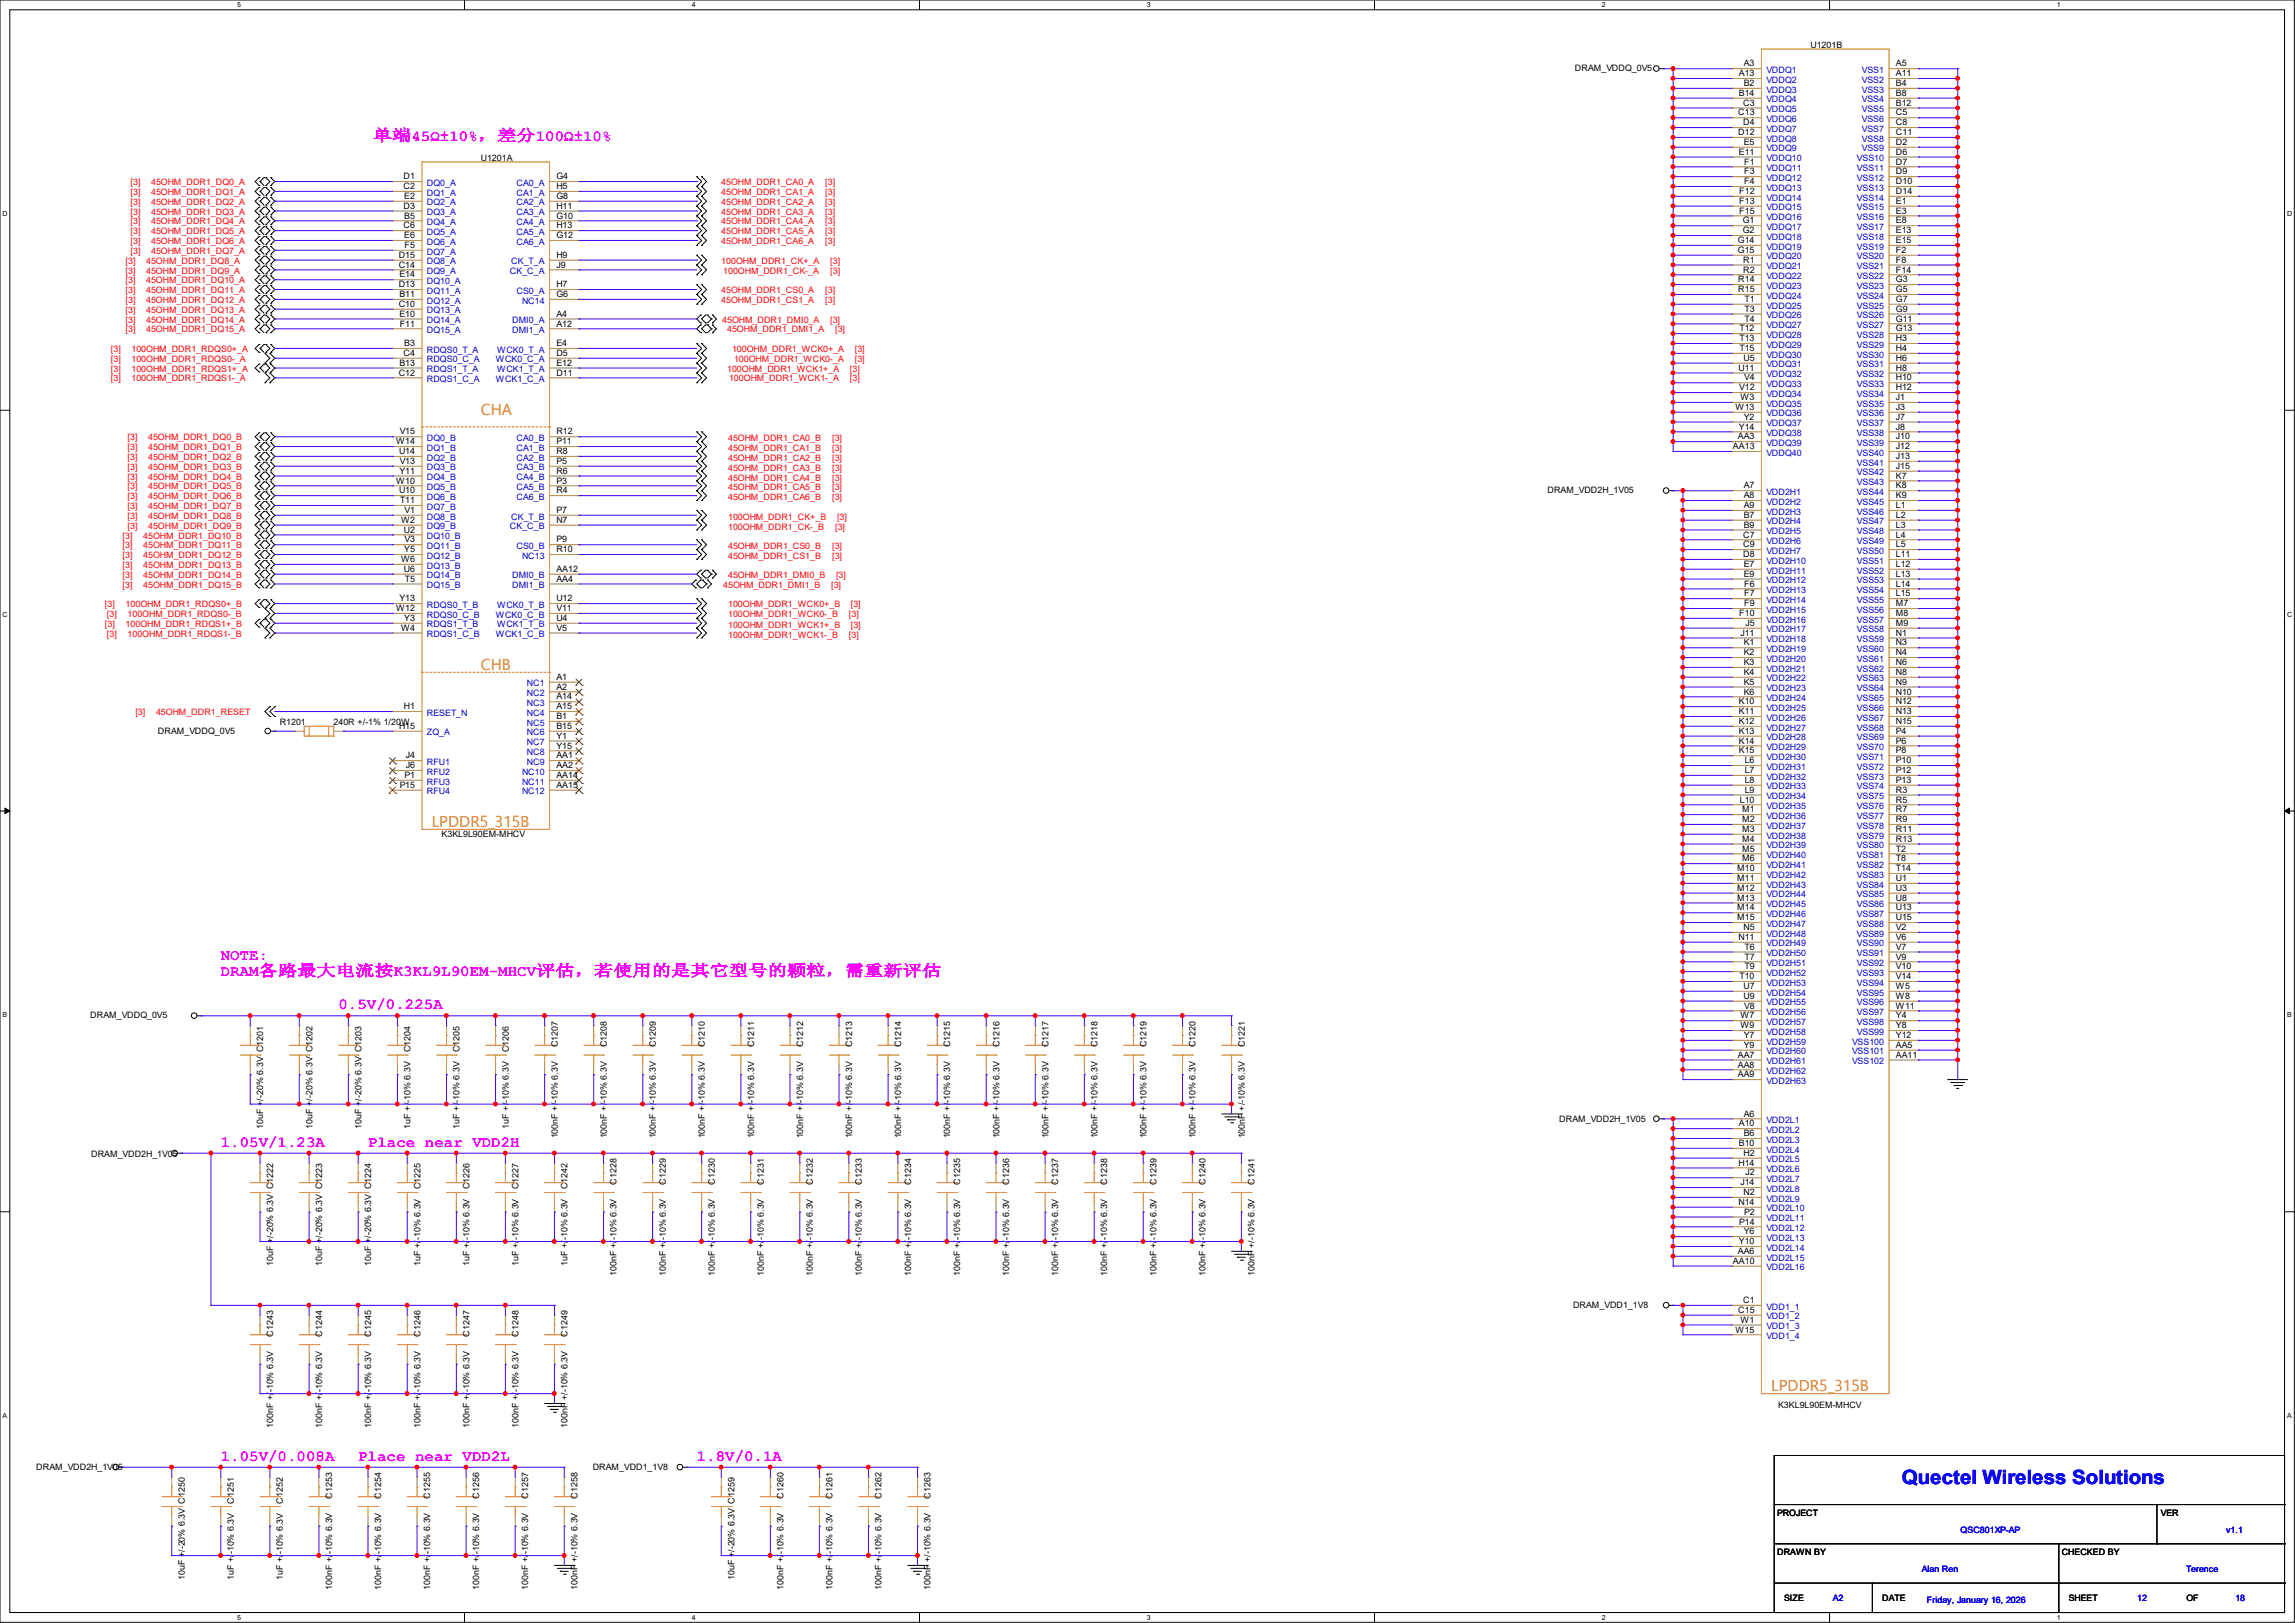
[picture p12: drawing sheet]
<svg xmlns="http://www.w3.org/2000/svg" width="297mm" height="210mm" viewBox="0 0 297 210" stroke-linecap="round" stroke-linejoin="round" font-family="sans-serif">
<defs><g id="words">
<text font-size="2.5" fill="#00f" x="246.1" y="192">Quectel Wireless Solutions</text>
<g font-size="2" fill="#f0f">
<text x="48.3" y="18.2">单端45Ω±10%，差分100Ω±10%</text>
<text x="28.6" y="124.2">NOTE:</text>
<text x="28.6" y="126.3">DRAM各路最大电流按K3KL9L90EM-MHCV评估，若使用的是其它型号的颗粒，需重新评估</text>
<text x="43.8" y="130.6">0.5V/0.225A</text>
<text x="28.6" y="148.4">1.05V/1.23A</text>
<text x="47.6" y="148.4">Place near VDD2H</text>
<text x="28.6" y="189">1.05V/0.008A</text>
<text x="46.4" y="189">Place near VDD2L</text>
<text x="90.2" y="189">1.8V/0.1A</text>
</g>
<g font-size="2" fill="#cc8006">
<text x="62.2" y="53.6">CHA</text>
<text x="62.2" y="86.7">CHB</text>
<text x="55.9" y="107">LPDDR5_315B</text>
<text x="229.2" y="180">LPDDR5_315B</text>
</g>
<g font-size="1.1">
<text x="203.8" y="9.2">DRAM_VDDQ_0V5</text>
<text x="225" y="9.9">A13</text>
<text x="225.7" y="8.6">A3</text>
<text x="225.7" y="11.1">B2</text>
<text x="234.3" y="6.2">U1201B</text>
<text x="245.4" y="8.6">A5</text>
<text x="245.4" y="9.9">A11</text>
<text x="245.4" y="11.1">B4</text>
<text x="225" y="14.9">C13</text>
<text x="225" y="17.5">D12</text>
<text x="225" y="12.4">B14</text>
<text x="225.6" y="13.7">C3</text>
<text x="225.6" y="16.2">D4</text>
<text x="245.4" y="12.4">B8</text>
<text x="245.4" y="13.7">B12</text>
<text x="245.4" y="14.9">C5</text>
<text x="245.4" y="16.2">C8</text>
<text x="245.4" y="17.5">C11</text>
<text x="52.2" y="23.2">D1</text>
<text x="62.2" y="20.8">U1201A</text>
<text x="72" y="23.2">G4</text>
<text x="225" y="20">E11</text>
<text x="225.7" y="18.8">E5</text>
<text x="225.7" y="21.3">F1</text>
<text x="225.7" y="22.6">F3</text>
<text x="225.7" y="23.8">F4</text>
<text x="245.4" y="18.8">D2</text>
<text x="245.4" y="20">D6</text>
<text x="245.4" y="21.3">D7</text>
<text x="245.4" y="22.6">D9</text>
<text x="245.4" y="23.8">D10</text>
<text x="52.2" y="24.5">C2</text>
<text x="52.2" y="27">D3</text>
<text x="52.2" y="29.5">C6</text>
<text x="52.3" y="25.7">E2</text>
<text x="52.3" y="28.3">B5</text>
<text x="72" y="24.5">H5</text>
<text x="72" y="25.7">G8</text>
<text x="72" y="27">H11</text>
<text x="72" y="28.3">G10</text>
<text x="72" y="29.5">H13</text>
<text x="225.1" y="25.1">F12</text>
<text x="225.1" y="26.4">F13</text>
<text x="225.1" y="27.6">F15</text>
<text x="225.5" y="28.9">G1</text>
<text x="245.4" y="25.1">D14</text>
<text x="245.4" y="26.4">E1</text>
<text x="245.4" y="27.6">E3</text>
<text x="245.4" y="28.9">E8</text>
<text x="51.6" y="33.4">D15</text>
<text x="51.6" y="34.6">C14</text>
<text x="51.7" y="35.9">E14</text>
<text x="52.3" y="30.8">E6</text>
<text x="52.4" y="32.1">F5</text>
<text x="72" y="33.4">H9</text>
<text x="72" y="34.6">J9</text>
<text x="72" y="30.8">G12</text>
<text x="224.9" y="31.5">G14</text>
<text x="224.9" y="32.7">G15</text>
<text x="225.5" y="30.2">G2</text>
<text x="225.6" y="34">R1</text>
<text x="225.6" y="35.3">R2</text>
<text x="245.4" y="30.2">E13</text>
<text x="245.4" y="31.5">E15</text>
<text x="245.4" y="32.7">F2</text>
<text x="245.4" y="34">F8</text>
<text x="245.4" y="35.3">F14</text>
<text x="51.6" y="37.2">D13</text>
<text x="51.6" y="39.7">C10</text>
<text x="51.7" y="38.4">B11</text>
<text x="51.7" y="41">E10</text>
<text x="72" y="37.2">H7</text>
<text x="72" y="38.4">G6</text>
<text x="72" y="41">A4</text>
<text x="225" y="36.5">R14</text>
<text x="225" y="37.8">R15</text>
<text x="225.8" y="39.1">T1</text>
<text x="225.8" y="40.3">T3</text>
<text x="225.8" y="41.6">T4</text>
<text x="245.4" y="36.5">G3</text>
<text x="245.4" y="37.8">G5</text>
<text x="245.4" y="39.1">G7</text>
<text x="245.4" y="40.3">G9</text>
<text x="245.4" y="41.6">G11</text>
<text x="51.7" y="47.3">B13</text>
<text x="51.7" y="42.2">F11</text>
<text x="52.2" y="46.1">C4</text>
<text x="52.3" y="44.8">B3</text>
<text x="72" y="42.2">A12</text>
<text x="72" y="44.8">E4</text>
<text x="72" y="46.1">D5</text>
<text x="72" y="47.3">E12</text>
<text x="225" y="48">U11</text>
<text x="225.1" y="42.9">T12</text>
<text x="225.1" y="44.2">T13</text>
<text x="225.1" y="45.4">T15</text>
<text x="225.6" y="46.7">U5</text>
<text x="245.4" y="42.9">G13</text>
<text x="245.4" y="44.2">H3</text>
<text x="245.4" y="45.4">H4</text>
<text x="245.4" y="46.7">H6</text>
<text x="245.4" y="48">H8</text>
<text x="51.6" y="48.6">C12</text>
<text x="72" y="48.6">D11</text>
<text x="224.6" y="53">W13</text>
<text x="225.1" y="50.5">V12</text>
<text x="225.3" y="51.8">W3</text>
<text x="225.7" y="49.2">V4</text>
<text x="245.4" y="49.2">H10</text>
<text x="245.4" y="50.5">H12</text>
<text x="245.4" y="51.8">J1</text>
<text x="245.4" y="53">J3</text>
<text x="51.3" y="57.5">W14</text>
<text x="51.6" y="58.8">U14</text>
<text x="51.7" y="56.2">V15</text>
<text x="72" y="56.2">R12</text>
<text x="72" y="57.5">P11</text>
<text x="72" y="58.8">R8</text>
<text x="224.3" y="58.1">AA13</text>
<text x="224.9" y="56.9">AA3</text>
<text x="225" y="55.6">Y14</text>
<text x="225.7" y="54.3">Y2</text>
<text x="245.4" y="54.3">J7</text>
<text x="245.4" y="55.6">J8</text>
<text x="245.4" y="56.9">J10</text>
<text x="245.4" y="58.1">J12</text>
<text x="245.4" y="59.4">J13</text>
<text x="51.3" y="62.6">W10</text>
<text x="51.6" y="63.8">U10</text>
<text x="51.7" y="61.3">Y11</text>
<text x="51.7" y="60">V13</text>
<text x="51.8" y="65.1">T11</text>
<text x="72" y="60">P5</text>
<text x="72" y="61.3">R6</text>
<text x="72" y="62.6">P3</text>
<text x="72" y="63.8">R4</text>
<text x="200.3" y="63.8">DRAM_VDD2H_1V05</text>
<text x="225.7" y="63.2">A7</text>
<text x="225.7" y="64.5">A8</text>
<text x="225.7" y="65.7">A9</text>
<text x="245.4" y="60.7">J15</text>
<text x="245.4" y="61.9">K7</text>
<text x="245.4" y="63.2">K8</text>
<text x="245.4" y="64.5">K9</text>
<text x="245.4" y="65.7">L1</text>
<text x="51.9" y="67.7">W2</text>
<text x="52.3" y="68.9">U2</text>
<text x="52.3" y="71.5">Y5</text>
<text x="52.4" y="66.4">V1</text>
<text x="52.4" y="70.2">V3</text>
<text x="72" y="66.4">P7</text>
<text x="72" y="67.7">N7</text>
<text x="72" y="70.2">P9</text>
<text x="72" y="71.5">R10</text>
<text x="225.6" y="69.6">C7</text>
<text x="225.6" y="70.8">C9</text>
<text x="225.7" y="67">B7</text>
<text x="225.7" y="68.3">B9</text>
<text x="245.4" y="67">L2</text>
<text x="245.4" y="68.3">L3</text>
<text x="245.4" y="69.6">L4</text>
<text x="245.4" y="70.8">L5</text>
<text x="51.7" y="77.8">Y13</text>
<text x="51.9" y="72.7">W6</text>
<text x="52.3" y="74">U6</text>
<text x="52.4" y="75.3">T5</text>
<text x="72" y="74">AA12</text>
<text x="72" y="75.3">AA4</text>
<text x="72" y="77.8">U12</text>
<text x="225.6" y="72.1">D8</text>
<text x="225.7" y="73.4">E7</text>
<text x="225.7" y="74.6">E9</text>
<text x="225.7" y="75.9">F6</text>
<text x="225.7" y="77.2">F7</text>
<text x="245.4" y="72.1">L11</text>
<text x="245.4" y="73.4">L12</text>
<text x="245.4" y="74.6">L13</text>
<text x="245.4" y="75.9">L14</text>
<text x="245.4" y="77.2">L15</text>
<text x="51.3" y="79.1">W12</text>
<text x="51.9" y="81.6">W4</text>
<text x="52.3" y="80.4">Y3</text>
<text x="72" y="79.1">V11</text>
<text x="72" y="80.4">U4</text>
<text x="72" y="81.6">V5</text>
<text x="225.1" y="79.7">F10</text>
<text x="225.3" y="82.3">J11</text>
<text x="225.7" y="83.5">K1</text>
<text x="225.7" y="78.4">F9</text>
<text x="225.9" y="81">J5</text>
<text x="245.4" y="78.4">M7</text>
<text x="245.4" y="79.7">M8</text>
<text x="245.4" y="81">M9</text>
<text x="245.4" y="82.3">N1</text>
<text x="245.4" y="83.5">N3</text>
<text x="72" y="88">A1</text>
<text x="72" y="89.2">A2</text>
<text x="225.7" y="84.8">K2</text>
<text x="225.7" y="86.1">K3</text>
<text x="225.7" y="87.3">K4</text>
<text x="225.7" y="88.6">K5</text>
<text x="225.7" y="89.9">K6</text>
<text x="245.4" y="84.8">N4</text>
<text x="245.4" y="86.1">N6</text>
<text x="245.4" y="87.3">N8</text>
<text x="245.4" y="88.6">N9</text>
<text x="245.4" y="89.9">N10</text>
<text x="20.4" y="95">DRAM_VDDQ_0V5</text>
<text x="36.2" y="93.8">R1201</text>
<text x="43.2" y="93.8">240R +/-1% 1/20W</text>
<text x="51.6" y="94.3">H15</text>
<text x="52.3" y="91.8">H1</text>
<text x="72" y="90.5">A14</text>
<text x="72" y="91.8">A15</text>
<text x="72" y="93.1">B1</text>
<text x="72" y="94.3">B15</text>
<text x="72" y="95.6">Y1</text>
<text x="225" y="91.1">K10</text>
<text x="225" y="92.4">K11</text>
<text x="225" y="93.7">K12</text>
<text x="225" y="95">K13</text>
<text x="245.4" y="91.1">N12</text>
<text x="245.4" y="92.4">N13</text>
<text x="245.4" y="93.7">N15</text>
<text x="245.4" y="95">P4</text>
<text x="51.7" y="101.9">P15</text>
<text x="52.4" y="100.7">P1</text>
<text x="52.5" y="98.1">J4</text>
<text x="52.5" y="99.4">J6</text>
<text x="72" y="96.9">Y15</text>
<text x="72" y="98.1">AA1</text>
<text x="72" y="99.4">AA2</text>
<text x="72" y="100.7">AA14</text>
<text x="72" y="101.9">AA15</text>
<text x="225" y="96.2">K14</text>
<text x="225" y="97.5">K15</text>
<text x="225.8" y="98.8">L6</text>
<text x="225.8" y="100">L7</text>
<text x="225.8" y="101.3">L8</text>
<text x="245.4" y="96.2">P6</text>
<text x="245.4" y="97.5">P8</text>
<text x="245.4" y="98.8">P10</text>
<text x="245.4" y="100">P12</text>
<text x="245.4" y="101.3">P13</text>
<text x="225.2" y="103.8">L10</text>
<text x="225.5" y="105.1">M1</text>
<text x="225.5" y="106.4">M2</text>
<text x="225.5" y="107.7">M3</text>
<text x="225.8" y="102.6">L9</text>
<text x="245.4" y="102.6">R3</text>
<text x="245.4" y="103.8">R5</text>
<text x="245.4" y="105.1">R7</text>
<text x="245.4" y="106.4">R9</text>
<text x="245.4" y="107.7">R11</text>
<text x="57.1" y="108.3">K3KL9L90EM-MHCV</text>
<text x="224.8" y="112.7">M10</text>
<text x="225.5" y="108.9">M4</text>
<text x="225.5" y="110.2">M5</text>
<text x="225.5" y="111.5">M6</text>
<text x="245.4" y="108.9">R13</text>
<text x="245.4" y="110.2">T2</text>
<text x="245.4" y="111.5">T8</text>
<text x="245.4" y="112.7">T14</text>
<text x="224.8" y="114">M11</text>
<text x="224.8" y="115.3">M12</text>
<text x="224.8" y="116.5">M13</text>
<text x="224.8" y="117.8">M14</text>
<text x="224.8" y="119.1">M15</text>
<text x="245.4" y="114">U1</text>
<text x="245.4" y="115.3">U3</text>
<text x="245.4" y="116.5">U8</text>
<text x="245.4" y="117.8">U13</text>
<text x="245.4" y="119.1">U15</text>
<text x="225" y="121.6">N11</text>
<text x="225.6" y="120.4">N5</text>
<text x="225.8" y="122.9">T6</text>
<text x="225.8" y="124.2">T7</text>
<text x="225.8" y="125.4">T9</text>
<text x="245.4" y="120.4">V2</text>
<text x="245.4" y="121.6">V6</text>
<text x="245.4" y="122.9">V7</text>
<text x="245.4" y="124.2">V9</text>
<text x="245.4" y="125.4">V10</text>
<text x="11.7" y="131.8">DRAM_VDDQ_0V5</text>
<text x="225.1" y="126.7">T10</text>
<text x="225.3" y="131.8">W7</text>
<text x="225.6" y="128">U7</text>
<text x="225.6" y="129.2">U9</text>
<text x="225.7" y="130.5">V8</text>
<text x="245.4" y="126.7">V14</text>
<text x="245.4" y="128">W5</text>
<text x="245.4" y="129.2">W8</text>
<text x="245.4" y="130.5">W11</text>
<text x="245.4" y="131.8">Y4</text>
<text x="53.1" y="136.1" transform="rotate(-90 53.1 136.1)">C1204</text>
<text x="59.5" y="136.1" transform="rotate(-90 59.5 136.1)">C1205</text>
<text x="65.8" y="136.1" transform="rotate(-90 65.8 136.1)">C1206</text>
<text x="72.2" y="135.5" transform="rotate(-90 72.2 135.5)">C1207</text>
<text x="78.5" y="135.5" transform="rotate(-90 78.5 135.5)">C1208</text>
<text x="84.9" y="135.5" transform="rotate(-90 84.9 135.5)">C1209</text>
<text x="91.2" y="135.5" transform="rotate(-90 91.2 135.5)">C1210</text>
<text x="97.6" y="135.5" transform="rotate(-90 97.6 135.5)">C1211</text>
<text x="103.9" y="135.5" transform="rotate(-90 103.9 135.5)">C1212</text>
<text x="110.3" y="135.5" transform="rotate(-90 110.3 135.5)">C1213</text>
<text x="116.6" y="135.5" transform="rotate(-90 116.6 135.5)">C1214</text>
<text x="123" y="135.5" transform="rotate(-90 123 135.5)">C1215</text>
<text x="129.3" y="135.5" transform="rotate(-90 129.3 135.5)">C1216</text>
<text x="135.7" y="135.5" transform="rotate(-90 135.7 135.5)">C1217</text>
<text x="142" y="135.5" transform="rotate(-90 142 135.5)">C1218</text>
<text x="148.4" y="135.5" transform="rotate(-90 148.4 135.5)">C1219</text>
<text x="154.7" y="135.5" transform="rotate(-90 154.7 135.5)">C1220</text>
<text x="161.1" y="135.5" transform="rotate(-90 161.1 135.5)">C1221</text>
<text x="224.9" y="136.9">AA7</text>
<text x="225.3" y="133.1">W9</text>
<text x="225.7" y="134.3">Y7</text>
<text x="225.7" y="135.6">Y9</text>
<text x="245.4" y="133.1">Y8</text>
<text x="245.4" y="134.3">Y12</text>
<text x="245.4" y="135.6">AA5</text>
<text x="245.4" y="136.9">AA11</text>
<text x="224.9" y="138.1">AA8</text>
<text x="224.9" y="139.4">AA9</text>
<text x="11.8" y="149.7">DRAM_VDD2H_1V05</text>
<text x="34.1" y="146" transform="rotate(-90 34.1 146)">10uF +/-20% 6.3V C1201</text>
<text x="40.4" y="146" transform="rotate(-90 40.4 146)">10uF +/-20% 6.3V C1202</text>
<text x="46.8" y="146" transform="rotate(-90 46.8 146)">10uF +/-20% 6.3V C1203</text>
<text x="53.1" y="146" transform="rotate(-90 53.1 146)">1uF +/-10% 6.3V</text>
<text x="59.5" y="146" transform="rotate(-90 59.5 146)">1uF +/-10% 6.3V</text>
<text x="65.8" y="146" transform="rotate(-90 65.8 146)">1uF +/-10% 6.3V</text>
<text x="72.2" y="147.3" transform="rotate(-90 72.2 147.3)">100nF +/-10% 6.3V</text>
<text x="78.5" y="147.3" transform="rotate(-90 78.5 147.3)">100nF +/-10% 6.3V</text>
<text x="84.9" y="147.3" transform="rotate(-90 84.9 147.3)">100nF +/-10% 6.3V</text>
<text x="91.2" y="147.3" transform="rotate(-90 91.2 147.3)">100nF +/-10% 6.3V</text>
<text x="97.6" y="147.3" transform="rotate(-90 97.6 147.3)">100nF +/-10% 6.3V</text>
<text x="103.9" y="147.3" transform="rotate(-90 103.9 147.3)">100nF +/-10% 6.3V</text>
<text x="110.3" y="147.3" transform="rotate(-90 110.3 147.3)">100nF +/-10% 6.3V</text>
<text x="116.6" y="147.3" transform="rotate(-90 116.6 147.3)">100nF +/-10% 6.3V</text>
<text x="123" y="147.3" transform="rotate(-90 123 147.3)">100nF +/-10% 6.3V</text>
<text x="129.3" y="147.3" transform="rotate(-90 129.3 147.3)">100nF +/-10% 6.3V</text>
<text x="135.7" y="147.3" transform="rotate(-90 135.7 147.3)">100nF +/-10% 6.3V</text>
<text x="142" y="147.3" transform="rotate(-90 142 147.3)">100nF +/-10% 6.3V</text>
<text x="148.4" y="147.3" transform="rotate(-90 148.4 147.3)">100nF +/-10% 6.3V</text>
<text x="154.7" y="147.3" transform="rotate(-90 154.7 147.3)">100nF +/-10% 6.3V</text>
<text x="161.1" y="147.3" transform="rotate(-90 161.1 147.3)">100nF +/-10% 6.3V</text>
<text x="201.8" y="145.1">DRAM_VDD2H_1V05</text>
<text x="225" y="145.8">A10</text>
<text x="225" y="148.3">B10</text>
<text x="225.6" y="149.6">H2</text>
<text x="225.7" y="144.5">A6</text>
<text x="225.7" y="147">B6</text>
<text x="54.4" y="153.9" transform="rotate(-90 54.4 153.9)">C1225</text>
<text x="60.7" y="153.9" transform="rotate(-90 60.7 153.9)">C1226</text>
<text x="67.1" y="153.9" transform="rotate(-90 67.1 153.9)">C1227</text>
<text x="73.5" y="153.9" transform="rotate(-90 73.5 153.9)">C1242</text>
<text x="79.8" y="153.3" transform="rotate(-90 79.8 153.3)">C1228</text>
<text x="86.2" y="153.3" transform="rotate(-90 86.2 153.3)">C1229</text>
<text x="92.5" y="153.3" transform="rotate(-90 92.5 153.3)">C1230</text>
<text x="98.9" y="153.3" transform="rotate(-90 98.9 153.3)">C1231</text>
<text x="105.2" y="153.3" transform="rotate(-90 105.2 153.3)">C1232</text>
<text x="111.6" y="153.3" transform="rotate(-90 111.6 153.3)">C1233</text>
<text x="117.9" y="153.3" transform="rotate(-90 117.9 153.3)">C1234</text>
<text x="124.3" y="153.3" transform="rotate(-90 124.3 153.3)">C1235</text>
<text x="130.6" y="153.3" transform="rotate(-90 130.6 153.3)">C1236</text>
<text x="137" y="153.3" transform="rotate(-90 137 153.3)">C1237</text>
<text x="143.3" y="153.3" transform="rotate(-90 143.3 153.3)">C1238</text>
<text x="149.7" y="153.3" transform="rotate(-90 149.7 153.3)">C1239</text>
<text x="156" y="153.3" transform="rotate(-90 156 153.3)">C1240</text>
<text x="162.4" y="153.3" transform="rotate(-90 162.4 153.3)">C1241</text>
<text x="225" y="150.8">H14</text>
<text x="225" y="155.9">N14</text>
<text x="225.3" y="153.4">J14</text>
<text x="225.6" y="154.6">N2</text>
<text x="225.9" y="152.1">J2</text>
<text x="225" y="161">Y10</text>
<text x="225.1" y="158.5">P14</text>
<text x="225.7" y="159.7">Y6</text>
<text x="225.7" y="157.2">P2</text>
<text x="35.3" y="163.8" transform="rotate(-90 35.3 163.8)">10uF +/-20% 6.3V C1222</text>
<text x="41.7" y="163.8" transform="rotate(-90 41.7 163.8)">10uF +/-20% 6.3V C1223</text>
<text x="48" y="163.8" transform="rotate(-90 48 163.8)">10uF +/-20% 6.3V C1224</text>
<text x="54.4" y="163.8" transform="rotate(-90 54.4 163.8)">1uF +/-10% 6.3V</text>
<text x="60.7" y="163.8" transform="rotate(-90 60.7 163.8)">1uF +/-10% 6.3V</text>
<text x="67.1" y="163.8" transform="rotate(-90 67.1 163.8)">1uF +/-10% 6.3V</text>
<text x="73.5" y="163.8" transform="rotate(-90 73.5 163.8)">1uF +/-10% 6.3V</text>
<text x="79.8" y="165.1" transform="rotate(-90 79.8 165.1)">100nF +/-10% 6.3V</text>
<text x="86.2" y="165.1" transform="rotate(-90 86.2 165.1)">100nF +/-10% 6.3V</text>
<text x="92.5" y="165.1" transform="rotate(-90 92.5 165.1)">100nF +/-10% 6.3V</text>
<text x="98.9" y="165.1" transform="rotate(-90 98.9 165.1)">100nF +/-10% 6.3V</text>
<text x="105.2" y="165.1" transform="rotate(-90 105.2 165.1)">100nF +/-10% 6.3V</text>
<text x="111.6" y="165.1" transform="rotate(-90 111.6 165.1)">100nF +/-10% 6.3V</text>
<text x="117.9" y="165.1" transform="rotate(-90 117.9 165.1)">100nF +/-10% 6.3V</text>
<text x="124.3" y="165.1" transform="rotate(-90 124.3 165.1)">100nF +/-10% 6.3V</text>
<text x="130.6" y="165.1" transform="rotate(-90 130.6 165.1)">100nF +/-10% 6.3V</text>
<text x="137" y="165.1" transform="rotate(-90 137 165.1)">100nF +/-10% 6.3V</text>
<text x="143.3" y="165.1" transform="rotate(-90 143.3 165.1)">100nF +/-10% 6.3V</text>
<text x="149.7" y="165.1" transform="rotate(-90 149.7 165.1)">100nF +/-10% 6.3V</text>
<text x="156" y="165.1" transform="rotate(-90 156 165.1)">100nF +/-10% 6.3V</text>
<text x="162.4" y="165.1" transform="rotate(-90 162.4 165.1)">100nF +/-10% 6.3V</text>
<text x="224.3" y="163.5">AA10</text>
<text x="224.9" y="162.3">AA6</text>
<text x="35.3" y="173" transform="rotate(-90 35.3 173)">C1243</text>
<text x="41.7" y="173" transform="rotate(-90 41.7 173)">C1244</text>
<text x="48" y="173" transform="rotate(-90 48 173)">C1245</text>
<text x="54.4" y="173" transform="rotate(-90 54.4 173)">C1246</text>
<text x="60.7" y="173" transform="rotate(-90 60.7 173)">C1247</text>
<text x="67.1" y="173" transform="rotate(-90 67.1 173)">C1248</text>
<text x="73.5" y="173" transform="rotate(-90 73.5 173)">C1249</text>
<text x="203.6" y="169.3">DRAM_VDD1_1V8</text>
<text x="224.6" y="172.4">W15</text>
<text x="225" y="169.9">C15</text>
<text x="225.3" y="171.2">W1</text>
<text x="225.6" y="168.6">C1</text>
<text x="35.3" y="184.8" transform="rotate(-90 35.3 184.8)">100nF +/-10% 6.3V</text>
<text x="41.7" y="184.8" transform="rotate(-90 41.7 184.8)">100nF +/-10% 6.3V</text>
<text x="48" y="184.8" transform="rotate(-90 48 184.8)">100nF +/-10% 6.3V</text>
<text x="54.4" y="184.8" transform="rotate(-90 54.4 184.8)">100nF +/-10% 6.3V</text>
<text x="60.7" y="184.8" transform="rotate(-90 60.7 184.8)">100nF +/-10% 6.3V</text>
<text x="67.1" y="184.8" transform="rotate(-90 67.1 184.8)">100nF +/-10% 6.3V</text>
<text x="73.5" y="184.8" transform="rotate(-90 73.5 184.8)">100nF +/-10% 6.3V</text>
<text x="230.1" y="182.2">K3KL9L90EM-MHCV</text>
<text x="4.7" y="190.2">DRAM_VDD2H_1V05</text>
<text x="76.7" y="190.2">DRAM_VDD1_1V8</text>
<text x="30.3" y="194.6" transform="rotate(-90 30.3 194.6)">C1251</text>
<text x="36.6" y="194.6" transform="rotate(-90 36.6 194.6)">C1252</text>
<text x="43" y="193.9" transform="rotate(-90 43 193.9)">C1253</text>
<text x="49.3" y="193.9" transform="rotate(-90 49.3 193.9)">C1254</text>
<text x="55.7" y="193.9" transform="rotate(-90 55.7 193.9)">C1255</text>
<text x="62" y="193.9" transform="rotate(-90 62 193.9)">C1256</text>
<text x="68.4" y="193.9" transform="rotate(-90 68.4 193.9)">C1257</text>
<text x="74.7" y="193.9" transform="rotate(-90 74.7 193.9)">C1258</text>
<text x="101.4" y="193.9" transform="rotate(-90 101.4 193.9)">C1260</text>
<text x="107.7" y="193.9" transform="rotate(-90 107.7 193.9)">C1261</text>
<text x="114.1" y="193.9" transform="rotate(-90 114.1 193.9)">C1262</text>
<text x="120.4" y="193.9" transform="rotate(-90 120.4 193.9)">C1263</text>
<text x="230" y="196.2">PROJECT</text>
<text x="279.7" y="196.2">VER</text>
<text x="230" y="201.3">DRAWN BY</text>
<text x="266.8" y="201.3">CHECKED BY</text>
<text x="23.9" y="204.5" transform="rotate(-90 23.9 204.5)">10uF +/-20% 6.3V C1250</text>
<text x="30.3" y="204.5" transform="rotate(-90 30.3 204.5)">1uF +/-10% 6.3V</text>
<text x="36.6" y="204.5" transform="rotate(-90 36.6 204.5)">1uF +/-10% 6.3V</text>
<text x="43" y="205.7" transform="rotate(-90 43 205.7)">100nF +/-10% 6.3V</text>
<text x="49.3" y="205.7" transform="rotate(-90 49.3 205.7)">100nF +/-10% 6.3V</text>
<text x="55.7" y="205.7" transform="rotate(-90 55.7 205.7)">100nF +/-10% 6.3V</text>
<text x="62" y="205.7" transform="rotate(-90 62 205.7)">100nF +/-10% 6.3V</text>
<text x="68.4" y="205.7" transform="rotate(-90 68.4 205.7)">100nF +/-10% 6.3V</text>
<text x="74.7" y="205.7" transform="rotate(-90 74.7 205.7)">100nF +/-10% 6.3V</text>
<text x="95" y="204.5" transform="rotate(-90 95 204.5)">10uF +/-20% 6.3V C1259</text>
<text x="101.4" y="205.7" transform="rotate(-90 101.4 205.7)">100nF +/-10% 6.3V</text>
<text x="107.7" y="205.7" transform="rotate(-90 107.7 205.7)">100nF +/-10% 6.3V</text>
<text x="114.1" y="205.7" transform="rotate(-90 114.1 205.7)">100nF +/-10% 6.3V</text>
<text x="120.4" y="205.7" transform="rotate(-90 120.4 205.7)">100nF +/-10% 6.3V</text>
<text x="230.9" y="207.2">SIZE</text>
<text x="243.6" y="207.2">DATE</text>
<text x="267.7" y="207.2">SHEET</text>
<text x="283" y="207.2">OF</text>
</g>
<g font-size="1.1" fill="#00c">
<text x="228.6" y="9.4">VDDQ1</text>
<text x="228.6" y="10.7">VDDQ2</text>
<text x="228.6" y="12">VDDQ3</text>
<text x="241" y="9.4">VSS1</text>
<text x="241" y="10.7">VSS2</text>
<text x="241" y="12">VSS3</text>
<text x="228.6" y="13.3">VDDQ4</text>
<text x="228.6" y="14.5">VDDQ5</text>
<text x="228.6" y="15.8">VDDQ6</text>
<text x="228.6" y="17.1">VDDQ7</text>
<text x="241" y="13.3">VSS4</text>
<text x="241" y="14.5">VSS5</text>
<text x="241" y="15.8">VSS6</text>
<text x="241" y="17.1">VSS7</text>
<text x="228.6" y="18.3">VDDQ8</text>
<text x="228.6" y="19.6">VDDQ9</text>
<text x="228.6" y="20.9">VDDQ10</text>
<text x="228.6" y="22.1">VDDQ11</text>
<text x="228.6" y="23.4">VDDQ12</text>
<text x="240.3" y="20.9">VSS10</text>
<text x="240.3" y="22.1">VSS11</text>
<text x="240.3" y="23.4">VSS12</text>
<text x="241" y="18.3">VSS8</text>
<text x="241" y="19.6">VSS9</text>
<text x="55.2" y="24">DQ0_A</text>
<text x="55.2" y="25.3">DQ1_A</text>
<text x="55.2" y="26.6">DQ2_A</text>
<text x="55.2" y="27.9">DQ3_A</text>
<text x="55.2" y="29.1">DQ4_A</text>
<text x="66.8" y="24">CA0_A</text>
<text x="66.8" y="25.3">CA1_A</text>
<text x="66.8" y="26.6">CA2_A</text>
<text x="66.8" y="27.9">CA3_A</text>
<text x="66.8" y="29.1">CA4_A</text>
<text x="228.6" y="24.7">VDDQ13</text>
<text x="228.6" y="26">VDDQ14</text>
<text x="228.6" y="27.2">VDDQ15</text>
<text x="228.6" y="28.5">VDDQ16</text>
<text x="228.6" y="29.8">VDDQ17</text>
<text x="240.3" y="24.7">VSS13</text>
<text x="240.3" y="26">VSS14</text>
<text x="240.3" y="27.2">VSS15</text>
<text x="240.3" y="28.5">VSS16</text>
<text x="240.3" y="29.8">VSS17</text>
<text x="55.2" y="30.4">DQ5_A</text>
<text x="55.2" y="31.7">DQ6_A</text>
<text x="55.2" y="32.9">DQ7_A</text>
<text x="55.2" y="34.2">DQ8_A</text>
<text x="55.2" y="35.5">DQ9_A</text>
<text x="66" y="35.5">CK_C_A</text>
<text x="66.2" y="34.2">CK_T_A</text>
<text x="66.8" y="30.4">CA5_A</text>
<text x="66.8" y="31.7">CA6_A</text>
<text x="228.6" y="31">VDDQ18</text>
<text x="228.6" y="32.3">VDDQ19</text>
<text x="228.6" y="33.6">VDDQ20</text>
<text x="228.6" y="34.8">VDDQ21</text>
<text x="240.3" y="31">VSS18</text>
<text x="240.3" y="32.3">VSS19</text>
<text x="240.3" y="33.6">VSS20</text>
<text x="240.3" y="34.8">VSS21</text>
<text x="55.2" y="36.7">DQ10_A</text>
<text x="55.2" y="38">DQ11_A</text>
<text x="55.2" y="39.3">DQ12_A</text>
<text x="55.2" y="40.6">DQ13_A</text>
<text x="55.2" y="41.8">DQ14_A</text>
<text x="66.3" y="41.8">DMI0_A</text>
<text x="66.8" y="38">CS0_A</text>
<text x="67.6" y="39.3">NC14</text>
<text x="228.6" y="36.1">VDDQ22</text>
<text x="228.6" y="37.4">VDDQ23</text>
<text x="228.6" y="38.7">VDDQ24</text>
<text x="228.6" y="39.9">VDDQ25</text>
<text x="228.6" y="41.2">VDDQ26</text>
<text x="240.3" y="36.1">VSS22</text>
<text x="240.3" y="37.4">VSS23</text>
<text x="240.3" y="38.7">VSS24</text>
<text x="240.3" y="39.9">VSS25</text>
<text x="240.3" y="41.2">VSS26</text>
<text x="55.2" y="43.1">DQ15_A</text>
<text x="55.2" y="45.6">RDQS0_T_A</text>
<text x="55.2" y="46.9">RDQS0_C_A</text>
<text x="64.2" y="46.9">WCK0_C_A</text>
<text x="64.3" y="45.6">WCK0_T_A</text>
<text x="66.3" y="43.1">DMI1_A</text>
<text x="228.6" y="42.5">VDDQ27</text>
<text x="228.6" y="43.7">VDDQ28</text>
<text x="228.6" y="45">VDDQ29</text>
<text x="228.6" y="46.3">VDDQ30</text>
<text x="228.6" y="47.5">VDDQ31</text>
<text x="240.3" y="42.5">VSS27</text>
<text x="240.3" y="43.7">VSS28</text>
<text x="240.3" y="45">VSS29</text>
<text x="240.3" y="46.3">VSS30</text>
<text x="240.3" y="47.5">VSS31</text>
<text x="55.2" y="48.2">RDQS1_T_A</text>
<text x="55.2" y="49.4">RDQS1_C_A</text>
<text x="64.2" y="49.4">WCK1_C_A</text>
<text x="64.3" y="48.2">WCK1_T_A</text>
<text x="228.6" y="48.8">VDDQ32</text>
<text x="228.6" y="50.1">VDDQ33</text>
<text x="228.6" y="51.4">VDDQ34</text>
<text x="228.6" y="52.6">VDDQ35</text>
<text x="228.6" y="53.9">VDDQ36</text>
<text x="240.3" y="48.8">VSS32</text>
<text x="240.3" y="50.1">VSS33</text>
<text x="240.3" y="51.4">VSS34</text>
<text x="240.3" y="52.6">VSS35</text>
<text x="240.3" y="53.9">VSS36</text>
<text x="55.2" y="57.1">DQ0_B</text>
<text x="55.2" y="58.3">DQ1_B</text>
<text x="55.2" y="59.6">DQ2_B</text>
<text x="66.8" y="57.1">CA0_B</text>
<text x="66.8" y="58.3">CA1_B</text>
<text x="66.8" y="59.6">CA2_B</text>
<text x="228.6" y="55.2">VDDQ37</text>
<text x="228.6" y="56.4">VDDQ38</text>
<text x="228.6" y="57.7">VDDQ39</text>
<text x="228.6" y="59">VDDQ40</text>
<text x="240.3" y="55.2">VSS37</text>
<text x="240.3" y="56.4">VSS38</text>
<text x="240.3" y="57.7">VSS39</text>
<text x="240.3" y="59">VSS40</text>
<text x="55.2" y="60.9">DQ3_B</text>
<text x="55.2" y="62.1">DQ4_B</text>
<text x="55.2" y="63.4">DQ5_B</text>
<text x="55.2" y="64.7">DQ6_B</text>
<text x="55.2" y="66">DQ7_B</text>
<text x="66.8" y="60.9">CA3_B</text>
<text x="66.8" y="62.1">CA4_B</text>
<text x="66.8" y="63.4">CA5_B</text>
<text x="66.8" y="64.7">CA6_B</text>
<text x="228.6" y="64.1">VDD2H1</text>
<text x="228.6" y="65.3">VDD2H2</text>
<text x="240.3" y="60.2">VSS41</text>
<text x="240.3" y="61.5">VSS42</text>
<text x="240.3" y="62.8">VSS43</text>
<text x="240.3" y="64.1">VSS44</text>
<text x="240.3" y="65.3">VSS45</text>
<text x="55.2" y="67.2">DQ8_B</text>
<text x="55.2" y="68.5">DQ9_B</text>
<text x="55.2" y="69.8">DQ10_B</text>
<text x="55.2" y="71">DQ11_B</text>
<text x="66" y="68.5">CK_C_B</text>
<text x="66.2" y="67.2">CK_T_B</text>
<text x="66.8" y="71">CS0_B</text>
<text x="228.6" y="66.6">VDD2H3</text>
<text x="228.6" y="67.9">VDD2H4</text>
<text x="228.6" y="69.1">VDD2H5</text>
<text x="228.6" y="70.4">VDD2H6</text>
<text x="228.6" y="71.7">VDD2H7</text>
<text x="240.3" y="66.6">VSS46</text>
<text x="240.3" y="67.9">VSS47</text>
<text x="240.3" y="69.1">VSS48</text>
<text x="240.3" y="70.4">VSS49</text>
<text x="240.3" y="71.7">VSS50</text>
<text x="55.2" y="72.3">DQ12_B</text>
<text x="55.2" y="73.6">DQ13_B</text>
<text x="55.2" y="74.8">DQ14_B</text>
<text x="55.2" y="76.1">DQ15_B</text>
<text x="66.3" y="74.8">DMI0_B</text>
<text x="66.3" y="76.1">DMI1_B</text>
<text x="67.6" y="72.3">NC13</text>
<text x="228.6" y="72.9">VDD2H10</text>
<text x="228.6" y="74.2">VDD2H11</text>
<text x="228.6" y="75.5">VDD2H12</text>
<text x="228.6" y="76.8">VDD2H13</text>
<text x="240.3" y="72.9">VSS51</text>
<text x="240.3" y="74.2">VSS52</text>
<text x="240.3" y="75.5">VSS53</text>
<text x="240.3" y="76.8">VSS54</text>
<text x="55.2" y="78.7">RDQS0_T_B</text>
<text x="55.2" y="79.9">RDQS0_C_B</text>
<text x="55.2" y="81.2">RDQS1_T_B</text>
<text x="55.2" y="82.5">RDQS1_C_B</text>
<text x="64.2" y="79.9">WCK0_C_B</text>
<text x="64.2" y="82.5">WCK1_C_B</text>
<text x="64.3" y="78.7">WCK0_T_B</text>
<text x="64.3" y="81.2">WCK1_T_B</text>
<text x="228.6" y="78">VDD2H14</text>
<text x="228.6" y="79.3">VDD2H15</text>
<text x="228.6" y="80.6">VDD2H16</text>
<text x="228.6" y="81.8">VDD2H17</text>
<text x="228.6" y="83.1">VDD2H18</text>
<text x="240.3" y="78">VSS55</text>
<text x="240.3" y="79.3">VSS56</text>
<text x="240.3" y="80.6">VSS57</text>
<text x="240.3" y="81.8">VSS58</text>
<text x="240.3" y="83.1">VSS59</text>
<text x="68.2" y="88.8">NC1</text>
<text x="228.6" y="84.4">VDD2H19</text>
<text x="228.6" y="85.6">VDD2H20</text>
<text x="228.6" y="86.9">VDD2H21</text>
<text x="228.6" y="88.2">VDD2H22</text>
<text x="228.6" y="89.5">VDD2H23</text>
<text x="240.3" y="84.4">VSS60</text>
<text x="240.3" y="85.6">VSS61</text>
<text x="240.3" y="86.9">VSS62</text>
<text x="240.3" y="88.2">VSS63</text>
<text x="240.3" y="89.5">VSS64</text>
<text x="55.2" y="95.2">ZQ_A</text>
<text x="55.2" y="92.6">RESET_N</text>
<text x="68.2" y="90.1">NC2</text>
<text x="68.2" y="91.4">NC3</text>
<text x="68.2" y="92.6">NC4</text>
<text x="68.2" y="93.9">NC5</text>
<text x="68.2" y="95.2">NC6</text>
<text x="228.6" y="90.7">VDD2H24</text>
<text x="228.6" y="92">VDD2H25</text>
<text x="228.6" y="93.3">VDD2H26</text>
<text x="228.6" y="94.5">VDD2H27</text>
<text x="228.6" y="95.8">VDD2H28</text>
<text x="240.3" y="90.7">VSS65</text>
<text x="240.3" y="92">VSS66</text>
<text x="240.3" y="93.3">VSS67</text>
<text x="240.3" y="94.5">VSS68</text>
<text x="240.3" y="95.8">VSS69</text>
<text x="55.2" y="99">RFU1</text>
<text x="55.2" y="100.2">RFU2</text>
<text x="55.2" y="101.5">RFU3</text>
<text x="67.6" y="100.2">NC10</text>
<text x="67.6" y="101.5">NC11</text>
<text x="68.2" y="96.4">NC7</text>
<text x="68.2" y="97.7">NC8</text>
<text x="68.2" y="99">NC9</text>
<text x="228.6" y="97.1">VDD2H29</text>
<text x="228.6" y="98.3">VDD2H30</text>
<text x="228.6" y="99.6">VDD2H31</text>
<text x="228.6" y="100.9">VDD2H32</text>
<text x="240.3" y="97.1">VSS70</text>
<text x="240.3" y="98.3">VSS71</text>
<text x="240.3" y="99.6">VSS72</text>
<text x="240.3" y="100.9">VSS73</text>
<text x="55.2" y="102.8">RFU4</text>
<text x="67.6" y="102.8">NC12</text>
<text x="228.6" y="102.2">VDD2H33</text>
<text x="228.6" y="103.4">VDD2H34</text>
<text x="228.6" y="104.7">VDD2H35</text>
<text x="228.6" y="106">VDD2H36</text>
<text x="228.6" y="107.2">VDD2H37</text>
<text x="240.3" y="102.2">VSS74</text>
<text x="240.3" y="103.4">VSS75</text>
<text x="240.3" y="104.7">VSS76</text>
<text x="240.3" y="106">VSS77</text>
<text x="240.3" y="107.2">VSS78</text>
<text x="228.6" y="108.5">VDD2H38</text>
<text x="228.6" y="109.8">VDD2H39</text>
<text x="228.6" y="111">VDD2H40</text>
<text x="228.6" y="112.3">VDD2H41</text>
<text x="228.6" y="113.6">VDD2H42</text>
<text x="240.3" y="108.5">VSS79</text>
<text x="240.3" y="109.8">VSS80</text>
<text x="240.3" y="111">VSS81</text>
<text x="240.3" y="112.3">VSS82</text>
<text x="240.3" y="113.6">VSS83</text>
<text x="228.6" y="114.9">VDD2H43</text>
<text x="228.6" y="116.1">VDD2H44</text>
<text x="228.6" y="117.4">VDD2H45</text>
<text x="228.6" y="118.7">VDD2H46</text>
<text x="228.6" y="119.9">VDD2H47</text>
<text x="240.3" y="114.9">VSS84</text>
<text x="240.3" y="116.1">VSS85</text>
<text x="240.3" y="117.4">VSS86</text>
<text x="240.3" y="118.7">VSS87</text>
<text x="240.3" y="119.9">VSS88</text>
<text x="228.6" y="121.2">VDD2H48</text>
<text x="228.6" y="122.5">VDD2H49</text>
<text x="228.6" y="123.7">VDD2H50</text>
<text x="228.6" y="125">VDD2H51</text>
<text x="240.3" y="121.2">VSS89</text>
<text x="240.3" y="122.5">VSS90</text>
<text x="240.3" y="123.7">VSS91</text>
<text x="240.3" y="125">VSS92</text>
<text x="228.6" y="126.3">VDD2H52</text>
<text x="228.6" y="127.6">VDD2H53</text>
<text x="228.6" y="128.8">VDD2H54</text>
<text x="228.6" y="130.1">VDD2H55</text>
<text x="228.6" y="131.4">VDD2H56</text>
<text x="240.3" y="126.3">VSS93</text>
<text x="240.3" y="127.6">VSS94</text>
<text x="240.3" y="128.8">VSS95</text>
<text x="240.3" y="130.1">VSS96</text>
<text x="240.3" y="131.4">VSS97</text>
<text x="228.6" y="132.6">VDD2H57</text>
<text x="228.6" y="133.9">VDD2H58</text>
<text x="228.6" y="135.2">VDD2H59</text>
<text x="228.6" y="136.4">VDD2H60</text>
<text x="228.6" y="137.7">VDD2H61</text>
<text x="239.7" y="135.2">VSS100</text>
<text x="239.7" y="136.4">VSS101</text>
<text x="239.7" y="137.7">VSS102</text>
<text x="240.3" y="132.6">VSS98</text>
<text x="240.3" y="133.9">VSS99</text>
<text x="228.6" y="139">VDD2H62</text>
<text x="228.6" y="140.3">VDD2H63</text>
<text x="228.6" y="145.3">VDD2L1</text>
<text x="228.6" y="146.6">VDD2L2</text>
<text x="228.6" y="147.9">VDD2L3</text>
<text x="228.6" y="149.1">VDD2L4</text>
<text x="228.6" y="150.4">VDD2L5</text>
<text x="228.6" y="151.7">VDD2L6</text>
<text x="228.6" y="153">VDD2L7</text>
<text x="228.6" y="154.2">VDD2L8</text>
<text x="228.6" y="155.5">VDD2L9</text>
<text x="228.6" y="156.8">VDD2L10</text>
<text x="228.6" y="158">VDD2L11</text>
<text x="228.6" y="159.3">VDD2L12</text>
<text x="228.6" y="160.6">VDD2L13</text>
<text x="228.6" y="161.8">VDD2L14</text>
<text x="228.6" y="163.1">VDD2L15</text>
<text x="228.6" y="164.4">VDD2L16</text>
<text x="228.6" y="169.5">VDD1_1</text>
<text x="228.6" y="170.7">VDD1_2</text>
<text x="228.6" y="172">VDD1_3</text>
<text x="228.6" y="173.3">VDD1_4</text>
</g>
<g font-size="1.1" fill="#f00">
<text x="16.9" y="24">[3]</text>
<text x="19.6" y="24">45OHM_DDR1_DQ0_A</text>
<text x="93.3" y="24">45OHM_DDR1_CA0_A</text>
<text x="106.8" y="24">[3]</text>
<text x="16.9" y="25.2">[3]</text>
<text x="16.9" y="26.5">[3]</text>
<text x="16.9" y="27.8">[3]</text>
<text x="16.9" y="29">[3]</text>
<text x="19.6" y="25.2">45OHM_DDR1_DQ1_A</text>
<text x="19.6" y="26.5">45OHM_DDR1_DQ2_A</text>
<text x="19.6" y="27.8">45OHM_DDR1_DQ3_A</text>
<text x="19.6" y="29">45OHM_DDR1_DQ4_A</text>
<text x="93.3" y="25.2">45OHM_DDR1_CA1_A</text>
<text x="93.3" y="26.5">45OHM_DDR1_CA2_A</text>
<text x="93.3" y="27.8">45OHM_DDR1_CA3_A</text>
<text x="93.3" y="29">45OHM_DDR1_CA4_A</text>
<text x="106.8" y="25.2">[3]</text>
<text x="106.8" y="26.5">[3]</text>
<text x="106.8" y="27.8">[3]</text>
<text x="106.8" y="29">[3]</text>
<text x="16.3" y="34.1">[3]</text>
<text x="16.3" y="35.4">[3]</text>
<text x="16.9" y="30.3">[3]</text>
<text x="16.9" y="31.6">[3]</text>
<text x="16.9" y="32.9">[3]</text>
<text x="18.9" y="34.1">45OHM_DDR1_DQ8_A</text>
<text x="18.9" y="35.4">45OHM_DDR1_DQ9_A</text>
<text x="19.6" y="30.3">45OHM_DDR1_DQ5_A</text>
<text x="19.6" y="31.6">45OHM_DDR1_DQ6_A</text>
<text x="19.6" y="32.9">45OHM_DDR1_DQ7_A</text>
<text x="93.3" y="30.3">45OHM_DDR1_CA5_A</text>
<text x="93.3" y="31.6">45OHM_DDR1_CA6_A</text>
<text x="93.3" y="34.1">100OHM_DDR1_CK+_A</text>
<text x="93.6" y="35.4">100OHM_DDR1_CK-_A</text>
<text x="106.8" y="30.3">[3]</text>
<text x="106.8" y="31.6">[3]</text>
<text x="107.4" y="34.1">[3]</text>
<text x="107.4" y="35.4">[3]</text>
<text x="16.3" y="36.7">[3]</text>
<text x="16.3" y="37.9">[3]</text>
<text x="16.3" y="39.2">[3]</text>
<text x="16.3" y="40.5">[3]</text>
<text x="16.3" y="41.7">[3]</text>
<text x="18.9" y="36.7">45OHM_DDR1_DQ10_A</text>
<text x="18.9" y="37.9">45OHM_DDR1_DQ11_A</text>
<text x="18.9" y="39.2">45OHM_DDR1_DQ12_A</text>
<text x="18.9" y="40.5">45OHM_DDR1_DQ13_A</text>
<text x="18.9" y="41.7">45OHM_DDR1_DQ14_A</text>
<text x="93.3" y="37.9">45OHM_DDR1_CS0_A</text>
<text x="93.3" y="39.2">45OHM_DDR1_CS1_A</text>
<text x="93.5" y="41.7">45OHM_DDR1_DMI0_A</text>
<text x="106.8" y="37.9">[3]</text>
<text x="106.8" y="39.2">[3]</text>
<text x="107.4" y="41.7">[3]</text>
<text x="14.4" y="45.6">[3]</text>
<text x="14.4" y="46.8">[3]</text>
<text x="16.3" y="43">[3]</text>
<text x="17" y="45.6">100OHM_DDR1_RDQS0+_A</text>
<text x="17" y="46.8">100OHM_DDR1_RDQS0-_A</text>
<text x="18.9" y="43">45OHM_DDR1_DQ15_A</text>
<text x="94.1" y="43">45OHM_DDR1_DMI1_A</text>
<text x="94.7" y="45.6">100OHM_DDR1_WCK0+_A</text>
<text x="95" y="46.8">100OHM_DDR1_WCK0-_A</text>
<text x="108.1" y="43">[3]</text>
<text x="110.6" y="45.6">[3]</text>
<text x="110.6" y="46.8">[3]</text>
<text x="14.4" y="48.1">[3]</text>
<text x="14.4" y="49.4">[3]</text>
<text x="17" y="48.1">100OHM_DDR1_RDQS1+_A</text>
<text x="17" y="49.4">100OHM_DDR1_RDQS1-_A</text>
<text x="94.1" y="48.1">100OHM_DDR1_WCK1+_A</text>
<text x="94.4" y="49.4">100OHM_DDR1_WCK1-_A</text>
<text x="110" y="48.1">[3]</text>
<text x="110" y="49.4">[3]</text>
<text x="16.5" y="57">[3]</text>
<text x="16.5" y="58.3">[3]</text>
<text x="16.5" y="59.5">[3]</text>
<text x="19.2" y="57">45OHM_DDR1_DQ0_B</text>
<text x="19.2" y="58.3">45OHM_DDR1_DQ1_B</text>
<text x="19.2" y="59.5">45OHM_DDR1_DQ2_B</text>
<text x="94.2" y="57.1">45OHM_DDR1_CA0_B</text>
<text x="94.2" y="58.4">45OHM_DDR1_CA1_B</text>
<text x="94.2" y="59.6">45OHM_DDR1_CA2_B</text>
<text x="107.7" y="57.1">[3]</text>
<text x="107.7" y="58.4">[3]</text>
<text x="107.7" y="59.6">[3]</text>
<text x="16.5" y="60.8">[3]</text>
<text x="16.5" y="62.1">[3]</text>
<text x="16.5" y="63.3">[3]</text>
<text x="16.5" y="64.6">[3]</text>
<text x="16.5" y="65.9">[3]</text>
<text x="19.2" y="60.8">45OHM_DDR1_DQ3_B</text>
<text x="19.2" y="62.1">45OHM_DDR1_DQ4_B</text>
<text x="19.2" y="63.3">45OHM_DDR1_DQ5_B</text>
<text x="19.2" y="64.6">45OHM_DDR1_DQ6_B</text>
<text x="19.2" y="65.9">45OHM_DDR1_DQ7_B</text>
<text x="94.2" y="60.9">45OHM_DDR1_CA3_B</text>
<text x="94.2" y="62.2">45OHM_DDR1_CA4_B</text>
<text x="94.2" y="63.5">45OHM_DDR1_CA5_B</text>
<text x="94.2" y="64.7">45OHM_DDR1_CA6_B</text>
<text x="107.7" y="60.9">[3]</text>
<text x="107.7" y="62.2">[3]</text>
<text x="107.7" y="63.5">[3]</text>
<text x="107.7" y="64.7">[3]</text>
<text x="15.9" y="69.7">[3]</text>
<text x="15.9" y="71">[3]</text>
<text x="16.5" y="67.1">[3]</text>
<text x="16.5" y="68.4">[3]</text>
<text x="18.5" y="69.7">45OHM_DDR1_DQ10_B</text>
<text x="18.5" y="71">45OHM_DDR1_DQ11_B</text>
<text x="19.2" y="67.1">45OHM_DDR1_DQ8_B</text>
<text x="19.2" y="68.4">45OHM_DDR1_DQ9_B</text>
<text x="94.2" y="67.3">100OHM_DDR1_CK+_B</text>
<text x="94.2" y="68.5">100OHM_DDR1_CK-_B</text>
<text x="94.2" y="71.1">45OHM_DDR1_CS0_B</text>
<text x="107.7" y="71.1">[3]</text>
<text x="108.1" y="68.5">[3]</text>
<text x="108.3" y="67.3">[3]</text>
<text x="15.9" y="72.2">[3]</text>
<text x="15.9" y="73.5">[3]</text>
<text x="15.9" y="74.8">[3]</text>
<text x="15.9" y="76">[3]</text>
<text x="18.5" y="72.2">45OHM_DDR1_DQ12_B</text>
<text x="18.5" y="73.5">45OHM_DDR1_DQ13_B</text>
<text x="18.5" y="74.8">45OHM_DDR1_DQ14_B</text>
<text x="18.5" y="76">45OHM_DDR1_DQ15_B</text>
<text x="93.6" y="76">45OHM_DDR1_DMI1_B</text>
<text x="94.2" y="74.8">45OHM_DDR1_DMI0_B</text>
<text x="94.2" y="72.4">45OHM_DDR1_CS1_B</text>
<text x="107.6" y="76">[3]</text>
<text x="107.7" y="72.4">[3]</text>
<text x="108.2" y="74.8">[3]</text>
<text x="13.6" y="81.1">[3]</text>
<text x="13.6" y="78.6">[3]</text>
<text x="13.8" y="82.4">[3]</text>
<text x="13.8" y="79.8">[3]</text>
<text x="16.3" y="81.1">100OHM_DDR1_RDQS1+_B</text>
<text x="16.3" y="78.6">100OHM_DDR1_RDQS0+_B</text>
<text x="16.5" y="82.4">100OHM_DDR1_RDQS1-_B</text>
<text x="16.5" y="79.8">100OHM_DDR1_RDQS0-_B</text>
<text x="94.2" y="78.6">100OHM_DDR1_WCK0+_B</text>
<text x="94.2" y="79.8">100OHM_DDR1_WCK0-_B</text>
<text x="94.2" y="81.2">100OHM_DDR1_WCK1+_B</text>
<text x="94.2" y="82.5">100OHM_DDR1_WCK1-_B</text>
<text x="109.8" y="79.8">[3]</text>
<text x="109.8" y="82.5">[3]</text>
<text x="110.1" y="78.6">[3]</text>
<text x="110.1" y="81.2">[3]</text>
<text x="17.5" y="92.5">[3]</text>
<text x="20.2" y="92.5">45OHM_DDR1_RESET</text>
</g>
<g font-size="1.1" fill="#00f">
<text x="248.7" y="203.4">Alan Ren</text>
<text x="253.7" y="198.3">QSC801XP-AP</text>
<text x="282.9" y="203.4">Terence</text>
<text x="288.1" y="198.3">v1.1</text>
<text x="237.2" y="207.2">A2</text>
<text x="249.4" y="207.5">Friday, January 16, 2026</text>
<text x="276.6" y="207.2">12</text>
<text x="289.3" y="207.2">18</text>
</g>
<g font-size=".9">
<text x="30.7" y=".9">5</text>
<text x="89.5" y=".9">4</text>
<text x="148.4" y=".9">3</text>
<text x="207.3" y=".9">2</text>
<text x="266.2" y=".9">1</text>
<text x=".3" y="28">D</text>
<text x="296" y="28">D</text>
<text x=".3" y="79.8">C</text>
<text x="296" y="79.8">C</text>
<text x=".3" y="131.7">B</text>
<text x="296" y="131.7">B</text>
<text x=".3" y="183.5">A</text>
<text x="296" y="183.5">A</text>
<text x="30.7" y="209.6">5</text>
<text x="89.5" y="209.6">4</text>
<text x="148.4" y="209.6">3</text>
<text x="207.3" y="209.6">2</text>
<text x="266.2" y="209.6">1</text>
</g>
</g></defs>
<path d="M0 0h296.9v209.9h-296.9zM1.3 1.3h294.4v207.4h-294.4z" fill="none" stroke="#000" stroke-width=".13"/>
<g fill="#fff">
<path d="M30.7 .1h.5v1h-.5z"/>
<path d="M30.7 208.8h.5v1h-.5z"/>
</g>
<path d="M60.1 0v1.3M60.1 208.7v1.2" fill="none" stroke="#000" stroke-width=".13"/>
<g fill="#fff">
<path d="M89.5 .1h.5v1h-.5z"/>
<path d="M89.5 208.8h.5v1h-.5z"/>
</g>
<path d="M119 0v1.3M119 208.7v1.2" fill="none" stroke="#000" stroke-width=".13"/>
<g fill="#fff">
<path d="M148.4 .1h.5v1h-.5z"/>
<path d="M148.4 208.8h.5v1h-.5z"/>
</g>
<path d="M177.9 0v1.3M177.9 208.7v1.2" fill="none" stroke="#000" stroke-width=".13"/>
<g fill="#fff">
<path d="M207.3 .1h.5v1h-.5z"/>
<path d="M207.3 208.8h.5v1h-.5z"/>
</g>
<path d="M236.8 0v1.3M236.8 208.7v1.2" fill="none" stroke="#000" stroke-width=".13"/>
<g fill="#fff">
<path d="M266.2 .1h.5v1h-.5z"/>
<path d="M266.2 208.8h.5v1h-.5z"/>
<path d="M.3 27.2h.7v1h-.7z"/>
<path d="M296 27.2h.6v1h-.6z"/>
<path d="M.3 79h.7v1h-.7z"/>
<path d="M296 79h.6v1h-.6z"/>
</g>
<path d="M0 53.1h1.3M295.7 53.1h1.2" fill="none" stroke="#000" stroke-width=".13"/>
<g fill="#fff">
<path d="M.3 130.9h.6v1h-.6z"/>
<path d="M296 130.9h.6v1h-.6z"/>
</g>
<path d="M0 104.9h1.3M295.7 104.9h1.2" fill="none" stroke="#000" stroke-width=".13"/>
<path d="M.6 104.6l.7 .3-.7 .4zM295.7 104.9l.6-.3v.7z" fill="#000" stroke="#000" stroke-width=".13"/>
<g fill="#fff">
<path d="M.3 182.7h.6v1h-.6z"/>
<path d="M296 182.7h.5v1h-.5z"/>
</g>
<g fill="none" stroke="#000" stroke-width=".13">
<path d="M214.8 8.9h.5M215.3 8.9h.1M33.5 24h.1M33.5 23h.1M33.5 25.3h.1M33.5 24.3h.1M33.5 26.5h.1M33.5 25.5h.1M33.5 27.8h.1M33.5 26.8h.1M33.5 29.1h.1M33.5 28.1h.1"/>
<path d="M33.5 30.4h.1M33.5 29.3h.1M33.5 31.6h.1M33.5 30.6h.1M33.5 32.9h.1M33.5 31.9h.1M33.5 34.2h.1M33.5 33.1h.1M33.5 35.4h.1M33.5 34.4h.1M33.5 36.7h.1M33.5 35.7h.1"/>
<path d="M33.5 38h.1M33.5 37h.1M33.5 39.2h.1M33.5 38.2h.1M33.5 39.5h.1M33.5 25.5l-.5 .5 .5 .5M33.5 23l-.5 .5 .5 .5M33.5 26.8l-.5 .5 .5 .5M33.5 24.3l-.5 .5 .5 .5M33.5 28.1l-.5 .5 .5 .5M33.5 29.3l-.5 .5 .5 .6M33.5 30.6l-.5 .5 .5 .5"/>
<path d="M33.5 31.9l-.5 .5 .5 .5M33.5 33.1l-.5 .6 .5 .5M33.5 34.4l-.5 .5 .5 .5M33.5 35.7l-.5 .5 .5 .5M33.5 37l-.5 .5 .5 .5M33.5 38.2l-.5 .5 .5 .5M33.5 39.5l-.5 .5 .5 .5M33.7 23.5h.1M33.7 24.8h.1M33.7 26h.1M33.7 27.3h.1M33.7 28.6h.1"/>
<path d="M33.7 29.8h.1M33.7 31.1h.1M33.7 32.4h.1M33.7 33.7h.1M33.7 34.9h.1M33.7 36.2h.1M33.7 37.5h.1M33.7 38.7h.1M33.7 23.5l.5 .5M33.7 24.8l.5 .5M33.7 26l.5 .5M33.7 27.3l.5 .5"/>
<path d="M33.7 28.6l.5 .5M33.7 29.8l.5 .6M33.7 31.1l.5 .5M33.7 32.4l.5 .5M33.7 33.7l.5 .5M33.7 34.9l.5 .5M33.7 36.2l.5 .5M33.7 37.5l.5 .5M33.7 38.7l.5 .5M34.2 23h.1M34.2 24.3h.1M34.2 25.5h.1"/>
<path d="M34.2 26.8h.1M34.2 28.1h.1M34.2 29.3h.1M34.2 30.6h.1M34.2 31.9h.1M34.2 33.1h.1M34.2 34.4h.1M34.2 35.7h.1M34.2 37h.1M34.2 38.2h.1M34.2 39.5h.1M34.2 24.3l-.5 .5"/>
<path d="M34.2 23l-.5 .5M34.2 25.5l-.5 .5M34.2 26.8l-.5 .5M34.2 28.1l-.5 .5M34.2 29.3l-.5 .5M34.2 30.6l-.5 .5M34.2 31.9l-.5 .5M34.2 33.1l-.5 .6M34.2 34.4l-.5 .5M34.2 35.7l-.5 .5M34.2 37l-.5 .5M34.2 38.2l-.5 .5"/>
<path d="M34.2 39.5l-.5 .5M34.4 23h.1M34.4 24h.1M34.4 24.3h.1M34.4 25.3h.1M34.4 25.5h.1M34.4 26.5h.1M34.4 26.8h.1M34.4 27.8h.1M34.4 28.1h.1M34.4 29.1h.1M34.4 29.3h.1"/>
<path d="M34.4 30.4h.1M34.4 30.6h.1M34.4 31.6h.1M34.4 31.9h.1M34.4 32.9h.1M34.4 33.1h.1M34.4 34.2h.1M34.4 34.4h.1M34.4 35.4h.1M34.4 35.7h.1M34.4 36.7h.1M34.4 37h.1"/>
<path d="M34.4 38h.1M34.4 38.2h.1M34.4 39.2h.1M34.4 39.5h.1M34.4 23l.5 .5-.5 .5M34.4 24.3l.5 .5-.5 .5M34.4 25.5l.5 .5-.5 .5M34.4 26.8l.5 .5-.5 .5M34.4 28.1l.5 .5-.5 .5M34.4 29.3l.5 .5-.5 .6M34.4 30.6l.5 .5-.5 .5M34.4 31.9l.5 .5-.5 .5"/>
<path d="M34.4 33.1l.5 .6-.5 .5M34.4 34.4l.5 .5-.5 .5M34.4 35.7l.5 .5-.5 .5M34.4 37l.5 .5-.5 .5M34.4 38.2l.5 .5-.5 .5M34.4 39.5l.5 .5-.5 .5M35.1 23h.1M35.1 24h.1M35.1 24.3h.1M35.1 25.3h.1M35.1 25.5h.1M35.1 26.5h.1"/>
<path d="M35.1 26.8h.1M35.1 27.8h.1M35.1 28.1h.1M35.1 29.1h.1M35.1 29.3h.1M35.1 30.4h.1M35.1 30.6h.1M35.1 31.6h.1M35.1 31.9h.1M35.1 32.9h.1M35.1 33.1h.1M35.1 34.2h.1"/>
<path d="M35.1 34.4h.1M35.1 35.4h.1M35.1 35.7h.1M35.1 36.7h.1M35.1 37h.1M35.1 38h.1M35.1 38.2h.1M35.1 39.2h.1M35.1 39.5h.1M35.1 23l.5 .5-.5 .5M35.1 25.5l.5 .5-.5 .5M35.1 24.3l.5 .5-.5 .5"/>
<path d="M35.1 26.8l.5 .5-.5 .5M35.1 28.1l.5 .5-.5 .5M35.1 29.3l.5 .5-.5 .6M35.1 30.6l.5 .5-.5 .5M35.1 31.9l.5 .5-.5 .5M35.1 33.1l.5 .6-.5 .5M35.1 34.4l.5 .5-.5 .5M35.1 35.7l.5 .5-.5 .5M35.1 37l.5 .5-.5 .5M35.1 38.2l.5 .5-.5 .5M35.1 39.5l.5 .5-.5 .5M90.2 22.9h.1"/>
<path d="M90.2 24.1h.1M90.2 25.4h.1M90.2 26.7h.1M90.2 27.9h.1M90.2 29.2h.1M90.2 30.5h.1M90.2 31.7h.1M90.2 33h.1M90.2 34.3h.1M90.2 35.6h.1M90.2 36.8h.1M90.2 38.1h.1"/>
<path d="M90.2 39.4h.1M90.2 22.9l.6 .6-.6 .6M90.2 24.1l.6 .7-.6 .6M90.2 25.4l.6 .6-.6 .7M90.2 26.7l.6 .6-.6 .6M90.2 27.9l.6 .7-.6 .6M90.2 29.2l.6 .6-.6 .7M90.2 30.5l.6 .6-.6 .6M90.2 33l.6 .7-.6 .6M90.2 34.3l.6 .6-.6 .7M90.2 36.8l.6 .7-.6 .6M90.2 38.1l.6 .6-.6 .7"/>
<path d="M90.8 22.9h.1M90.8 24.1h.1M90.8 25.4h.1M90.8 26.7h.1M90.8 27.9h.1M90.8 29.2h.1M90.8 30.5h.1M90.8 31.7h.1M90.8 33h.1M90.8 34.3h.1M90.8 35.6h.1M90.8 36.8h.1"/>
<path d="M90.8 38.1h.1M90.8 39.4h.1M90.8 22.9l.6 .6-.6 .6M90.8 24.1l.6 .7-.6 .6M90.8 25.4l.6 .6-.6 .7M90.8 26.7l.6 .6-.6 .6M90.8 27.9l.6 .7-.6 .6M90.8 29.2l.6 .6-.6 .7M90.8 30.5l.6 .6-.6 .6M90.8 33l.6 .7-.6 .6M90.8 34.3l.6 .6-.6 .7M90.8 36.8l.6 .7-.6 .6"/>
<path d="M90.8 38.1l.6 .6-.6 .7M33.5 40.5h.1M33.5 41.8h.1M33.5 40.8h.1M33.5 43.1h.1M33.5 42h.1M33.5 57h.1M33.5 56h.1M33.5 58.3h.1M33.5 57.3h.1M33.5 59.6h.1M33.5 58.5h.1"/>
<path d="M33.5 59.8h.1M33.5 48.1h.1M33.5 47.1h.1M33.5 45.6h.1M33.5 44.6h.1M33.5 40.8l-.5 .5 .5 .5M33.5 42l-.5 .5 .5 .6M33.5 44.6l-.5 .5 .5 .5M33.5 58.5l-.5 .6 .5 .5M33.5 56l-.5 .5 .5 .5M33.5 59.8l-.5 .5 .5 .5M33.5 57.3l-.5 .5 .5 .5"/>
<path d="M33.5 47.1l-.5 .5 .5 .5M33.7 40h.1M33.7 41.3h.1M33.7 42.5h.1M33.7 56.5h.1M33.7 57.8h.1M33.7 59.1h.1M33.7 47.6h.1M33.7 45.1h.1M33.7 40l.5 .5M33.7 41.3l.5 .5M33.7 42.5l.5 .6"/>
<path d="M33.7 56.5l.5 .5M33.7 57.8l.5 .5M33.7 59.1l.5 .5M33.7 47.6l.5 .5M33.7 45.1l.5 .5M34.2 40.8h.1M34.2 42h.1M34.2 56h.1M34.2 57.3h.1M34.2 58.5h.1M34.2 59.8h.1M34.2 47.1h.1"/>
<path d="M34.2 44.6h.1M34.2 40.8l-.5 .5M34.2 42l-.5 .5M34.2 57.3l-.5 .5M34.2 56l-.5 .5M34.2 58.5l-.5 .6M34.2 59.8l-.5 .5M34.2 47.1l-.5 .5M34.2 44.6l-.5 .5M34.3 49.5h.1M34.3 48.3h.1M34.3 47h.1"/>
<path d="M34.3 45.7h.1M34.3 48.3l.6 .6-.6 .6M34.3 45.7l.6 .7-.6 .6M34.4 40.5h.1M34.4 40.8h.1M34.4 41.8h.1M34.4 42h.1M34.4 43.1h.1M34.4 56h.1M34.4 57h.1M34.4 57.3h.1M34.4 58.3h.1"/>
<path d="M34.4 58.5h.1M34.4 59.6h.1M34.4 59.8h.1M34.4 47.1h.1M34.4 48.1h.1M34.4 44.6h.1M34.4 45.6h.1M34.4 40.8l.5 .5-.5 .5M34.4 42l.5 .5-.5 .6M34.4 56l.5 .5-.5 .5M34.4 57.3l.5 .5-.5 .5M34.4 58.5l.5 .6-.5 .5"/>
<path d="M34.4 59.8l.5 .5-.5 .5M34.4 47.1l.5 .5-.5 .5M34.4 44.6l.5 .5-.5 .5M34.9 48.3h.1M34.9 49.5h.1M34.9 45.7h.1M34.9 47h.1M34.9 48.3l.7 .6-.7 .6M34.9 45.7l.7 .7-.7 .6M35.1 40.5h.1M35.1 40.8h.1M35.1 41.8h.1"/>
<path d="M35.1 42h.1M35.1 43.1h.1M35.1 56h.1M35.1 57h.1M35.1 57.3h.1M35.1 58.3h.1M35.1 58.5h.1M35.1 59.6h.1M35.1 59.8h.1M35.1 47.1h.1M35.1 48.1h.1M35.1 44.6h.1"/>
<path d="M35.1 45.6h.1M35.1 40.8l.5 .5-.5 .5M35.1 42l.5 .5-.5 .6M35.1 56l.5 .5-.5 .5M35.1 58.5l.5 .6-.5 .5M35.1 57.3l.5 .5-.5 .5M35.1 59.8l.5 .5-.5 .5M35.1 47.1l.5 .5-.5 .5M35.1 44.6l.5 .5-.5 .5M90.2 55.9h.1M90.2 57.1h.1M90.2 58.4h.1"/>
<path d="M90.2 59.7h.1M90.2 44.4h.1M90.2 45.7h.1M90.2 47h.1M90.2 48.3h.1M90.2 49.5h.1M90.2 55.9l.6 .6-.6 .6M90.2 57.1l.6 .7-.6 .6M90.2 58.4l.6 .7-.6 .6M90.2 59.7l.6 .6-.6 .7M90.2 44.4l.6 .7-.6 .6M90.2 45.7l.6 .7-.6 .6"/>
<path d="M90.2 47l.6 .6-.6 .7M90.2 48.3l.6 .6-.6 .6M90.7 40.8h.1M90.7 41.8h.1M90.7 42h.1M90.7 43.1h.1M90.7 40.8l-.5 .5 .5 .5M90.7 42l-.5 .5 .5 .6M90.8 55.9h.1M90.8 57.1h.1M90.8 58.4h.1M90.8 59.7h.1"/>
<path d="M90.8 44.4h.1M90.8 45.7h.1M90.8 47h.1M90.8 48.3h.1M90.8 49.5h.1M90.8 55.9l.6 .6-.6 .6M90.8 57.1l.6 .7-.6 .6M90.8 58.4l.6 .7-.6 .6M90.8 59.7l.6 .6-.6 .7M90.8 44.4l.6 .7-.6 .6M90.8 45.7l.6 .7-.6 .6M90.8 47l.6 .6-.6 .7"/>
<path d="M90.8 48.3l.6 .6-.6 .6M91.3 40.8h.1M91.3 41.8h.1M91.3 42h.1M91.3 43.1h.1M91.3 40.8l-.5 .5 .5 .5M91.3 42l-.5 .5 .5 .6M91.6 40.8h.1M91.6 42h.1M91.6 42l.5 .5M91.6 40.8l.5 .5M92.1 41.3h.1"/>
<path d="M92.1 42.5h.1M92.1 41.3l-.5 .5M92.1 42.5l-.5 .6M92.2 41.8h.1M92.2 40.8h.1M92.2 43.1h.1M92.2 42h.1M92.2 40.8l.5 .5-.5 .5M92.2 42l.5 .5-.5 .6M33.5 60.8h.1M33.5 62.1h.1M33.5 61.1h.1"/>
<path d="M33.5 63.4h.1M33.5 62.4h.1M33.5 64.6h.1M33.5 63.6h.1M33.5 65.9h.1M33.5 64.9h.1M33.5 67.2h.1M33.5 66.2h.1M33.5 68.5h.1M33.5 67.4h.1M33.5 69.7h.1M33.5 68.7h.1"/>
<path d="M33.5 71h.1M33.5 70h.1M33.5 72.3h.1M33.5 71.2h.1M33.5 73.5h.1M33.5 72.5h.1M33.5 74.8h.1M33.5 73.8h.1M33.5 76.1h.1M33.5 75.1h.1M33.5 78.6h.1M33.5 77.6h.1"/>
<path d="M33.5 61.1l-.5 .5 .5 .5M33.5 62.4l-.5 .5 .5 .5M33.5 63.6l-.5 .5 .5 .5M33.5 64.9l-.5 .5 .5 .5M33.5 66.2l-.5 .5 .5 .5M33.5 67.4l-.5 .5 .5 .6M33.5 68.7l-.5 .5 .5 .5M33.5 70l-.5 .5 .5 .5M33.5 71.2l-.5 .6 .5 .5M33.5 72.5l-.5 .5 .5 .5M33.5 73.8l-.5 .5 .5 .5M33.5 75.1l-.5 .5 .5 .5"/>
<path d="M33.5 77.6l-.5 .5 .5 .5M33.7 60.3h.1M33.7 61.6h.1M33.7 62.9h.1M33.7 64.1h.1M33.7 65.4h.1M33.7 66.7h.1M33.7 67.9h.1M33.7 69.2h.1M33.7 70.5h.1M33.7 71.8h.1M33.7 73h.1"/>
<path d="M33.7 74.3h.1M33.7 75.6h.1M33.7 78.1h.1M33.7 60.3l.5 .5M33.7 61.6l.5 .5M33.7 62.9l.5 .5M33.7 64.1l.5 .5M33.7 65.4l.5 .5M33.7 66.7l.5 .5M33.7 67.9l.5 .6M33.7 69.2l.5 .5M33.7 70.5l.5 .5"/>
<path d="M33.7 71.8l.5 .5M33.7 73l.5 .5M33.7 74.3l.5 .5M33.7 75.6l.5 .5M33.7 78.1l.5 .5M34.2 61.1h.1M34.2 62.4h.1M34.2 63.6h.1M34.2 64.9h.1M34.2 66.2h.1M34.2 67.4h.1M34.2 68.7h.1"/>
<path d="M34.2 70h.1M34.2 71.2h.1M34.2 72.5h.1M34.2 73.8h.1M34.2 75.1h.1M34.2 77.6h.1M34.2 61.1l-.5 .5M34.2 62.4l-.5 .5M34.2 63.6l-.5 .5M34.2 64.9l-.5 .5M34.2 66.2l-.5 .5M34.2 67.4l-.5 .5"/>
<path d="M34.2 68.7l-.5 .5M34.2 70l-.5 .5M34.2 71.2l-.5 .6M34.2 72.5l-.5 .5M34.2 73.8l-.5 .5M34.2 75.1l-.5 .5M34.2 77.6l-.5 .5M34.3 78.7h.1M34.3 78.7l.6 .7-.6 .6M34.4 60.8h.1M34.4 61.1h.1M34.4 62.1h.1"/>
<path d="M34.4 62.4h.1M34.4 63.4h.1M34.4 63.6h.1M34.4 64.6h.1M34.4 64.9h.1M34.4 65.9h.1M34.4 66.2h.1M34.4 67.2h.1M34.4 67.4h.1M34.4 68.5h.1M34.4 68.7h.1M34.4 69.7h.1"/>
<path d="M34.4 70h.1M34.4 71h.1M34.4 71.2h.1M34.4 72.3h.1M34.4 72.5h.1M34.4 73.5h.1M34.4 73.8h.1M34.4 74.8h.1M34.4 75.1h.1M34.4 76.1h.1M34.4 77.6h.1M34.4 78.6h.1"/>
<path d="M34.4 61.1l.5 .5-.5 .5M34.4 62.4l.5 .5-.5 .5M34.4 63.6l.5 .5-.5 .5M34.4 64.9l.5 .5-.5 .5M34.4 66.2l.5 .5-.5 .5M34.4 67.4l.5 .5-.5 .6M34.4 68.7l.5 .5-.5 .5M34.4 70l.5 .5-.5 .5M34.4 71.2l.5 .6-.5 .5M34.4 72.5l.5 .5-.5 .5M34.4 73.8l.5 .5-.5 .5M34.4 75.1l.5 .5-.5 .5"/>
<path d="M34.4 77.6l.5 .5-.5 .5M34.9 78.7h.1M34.9 78.7l.7 .7-.7 .6M35.1 60.8h.1M35.1 61.1h.1M35.1 62.1h.1M35.1 62.4h.1M35.1 63.4h.1M35.1 63.6h.1M35.1 64.6h.1M35.1 64.9h.1M35.1 65.9h.1"/>
<path d="M35.1 66.2h.1M35.1 67.2h.1M35.1 67.4h.1M35.1 68.5h.1M35.1 68.7h.1M35.1 69.7h.1M35.1 70h.1M35.1 71h.1M35.1 71.2h.1M35.1 72.3h.1M35.1 72.5h.1M35.1 73.5h.1"/>
<path d="M35.1 73.8h.1M35.1 74.8h.1M35.1 75.1h.1M35.1 76.1h.1M35.1 77.6h.1M35.1 78.6h.1M35.1 61.1l.5 .5-.5 .5M35.1 62.4l.5 .5-.5 .5M35.1 64.9l.5 .5-.5 .5M35.1 63.6l.5 .5-.5 .5M35.1 66.2l.5 .5-.5 .5M35.1 67.4l.5 .5-.5 .6"/>
<path d="M35.1 68.7l.5 .5-.5 .5M35.1 71.2l.5 .6-.5 .5M35.1 70l.5 .5-.5 .5M35.1 72.5l.5 .5-.5 .5M35.1 73.8l.5 .5-.5 .5M35.1 75.1l.5 .5-.5 .5M35.1 77.6l.5 .5-.5 .5M90 75.1h.1M90 76.1h.1M90 75.1l-.5 .5 .5 .5M90.2 77.5h.1M90.2 78.7h.1"/>
<path d="M90.2 61h.1M90.2 62.2h.1M90.2 63.5h.1M90.2 64.8h.1M90.2 66h.1M90.2 67.3h.1M90.2 68.6h.1M90.2 69.8h.1M90.2 71.1h.1M90.2 72.4h.1M90.2 77.5l.6 .6-.6 .6M90.2 78.7l.6 .7-.6 .6"/>
<path d="M90.2 61l.6 .6-.6 .6M90.2 62.2l.6 .7-.6 .6M90.2 63.5l.6 .6-.6 .7M90.2 66l.6 .7-.6 .6M90.2 67.3l.6 .6-.6 .7M90.2 69.8l.6 .7-.6 .6M90.2 71.1l.6 .7-.6 .6M90.7 73.8h.1M90.7 74.8h.1M90.7 75.1h.1M90.7 76.1h.1M90.7 73.8l-.5 .5 .5 .5"/>
<path d="M90.7 75.1l-.5 .5 .5 .5M90.8 77.5h.1M90.8 78.7h.1M90.8 61h.1M90.8 62.2h.1M90.8 63.5h.1M90.8 64.8h.1M90.8 66h.1M90.8 67.3h.1M90.8 68.6h.1M90.8 69.8h.1M90.8 71.1h.1"/>
<path d="M90.8 72.4h.1M90.8 77.5l.6 .6-.6 .6M90.8 78.7l.6 .7-.6 .6M90.8 61l.6 .6-.6 .6M90.8 62.2l.6 .7-.6 .6M90.8 63.5l.6 .6-.6 .7M90.8 66l.6 .7-.6 .6M90.8 67.3l.6 .6-.6 .7M90.8 69.8l.6 .7-.6 .6M90.8 71.1l.6 .7-.6 .6M90.9 75.1h.1M90.9 75.1l.5 .5"/>
<path d="M91.3 73.8h.1M91.3 74.8h.1M91.3 73.8l-.5 .5 .5 .5M91.4 75.6h.1M91.4 75.6l-.5 .5M91.6 73.8h.1M91.6 76.1h.1M91.6 75.1h.1M91.6 75.1l.5 .5-.5 .5M91.6 73.8l.5 .5M92.1 74.3h.1M92.1 74.3l-.5 .5"/>
<path d="M92.2 74.8h.1M92.2 73.8h.1M92.2 73.8l.5 .5-.5 .5M216 63.5h.5M216.5 63.5h.1M33.5 81.2h.1M33.5 80.1h.1M33.5 80.1l-.5 .5 .5 .6M33.7 80.6h.1M33.7 80.6l.5 .6M34.2 80.1h.1M34.2 80.1l-.5 .5"/>
<path d="M34.3 82.5h.1M34.3 81.3h.1M34.3 80h.1M34.3 81.3l.6 .6-.6 .6M34.4 80.1h.1M34.4 81.2h.1M34.4 80.1l.5 .5-.5 .6M34.9 91.4h.1M34.9 92.7h.1M34.9 81.3h.1M34.9 82.5h.1M34.9 80h.1"/>
<path d="M34.9 91.4l-.6 .7 .6 .6M34.9 81.3l.7 .6-.7 .6M35.1 80.1h.1M35.1 81.2h.1M35.1 94.6h.5M35.1 80.1l.5 .5-.5 .6M35.6 94.6h.1M35.6 91.4h.1M35.6 92.7h.1M35.6 91.4l-.7 .7 .7 .6M90.2 80h.1M90.2 81.3h.1"/>
<path d="M90.2 82.5h.1M90.2 80l.6 .6-.6 .7M90.2 81.3l.6 .6-.6 .6M90.8 80h.1M90.8 81.3h.1M90.8 82.5h.1M90.8 80l.6 .6-.6 .7M90.8 81.3l.6 .6-.6 .6M25.5 131.4h.5M26 131.4h.1M252.1 139.7h.1M252.1 139.7h2.5"/>
<path d="M0 156.8h1.3M23 149.2h.5M23.5 149.2h.1M158.1 144.1h2.6M158.5 144.5h1.8M158.9 144.9h.1M158.9 144.9h1M159.3 145.3h.2M159.5 145.3h.1M160.3 144.5h.1M160.7 144.1h.1M214.8 144.8h.5"/>
<path d="M215.3 144.8h.1M252.5 140.1h.1M252.5 140.1h1.8M252.9 140.5h1M253.2 140.8h.1M253.2 140.8h.3M253.9 140.5h.1M295.7 156.8h1.2M159.4 161.9h2.5M159.8 162.3h1.7M160.1 162.7h.1M160.1 162.7h1.1"/>
<path d="M160.5 163.1h.3M160.8 163.1h.1M161.5 162.3h.1M161.9 161.9h.1M216 168.9h.5M216.5 168.9h.1M15.4 189.9h.5M15.9 189.9h.1M70.5 181.6h2.5M70.9 182h1.7M71.2 182.4h.1M71.2 182.4h1.1"/>
<path d="M71.6 182.8h.3M71.9 182.8h.1M72.6 182h.1M73 181.6h.1M88.4 189.9h.5M88.9 189.9h.1M229.6 188.3h66.1v20.4h-66.1zM229.6 194.7h66.1M229.6 199.8h66.1M266.4 199.8v8.9M279.1 199.8h.1M279.1 194.7v5.1"/>
<path d="M295.7 194.7h.1M295.7 199.8h.1M71.8 202.6h2.5M72.1 202.9h1.8M72.5 203.3h.1M72.5 203.3h1M72.9 203.7h.3M73.2 203.7h.1M73.9 202.9h.1M74.3 202.6h.1M117.5 202.6h2.5M117.9 202.9h1.7"/>
<path d="M118.2 203.3h.1M118.2 203.3h1.1M118.6 203.7h.3M118.9 203.7h.1M119.6 202.9h.1M120 202.6h.1M229.6 204.9h66.1M242.3 208.7h.1M242.3 204.9v3.8M266.4 208.7h.1M295.7 204.9h.1"/>
<circle cx="214.4" cy="8.9" r=".36"/>
<circle cx="215.6" cy="63.5" r=".36"/>
<circle cx="34.6" cy="94.6" r=".36"/>
<circle cx="25.1" cy="131.4" r=".36"/>
<circle cx="22.6" cy="149.2" r=".36"/>
<circle cx="214.4" cy="144.8" r=".36"/>
<circle cx="215.6" cy="168.9" r=".36"/>
<circle cx="15" cy="189.8" r=".36"/>
<circle cx="88" cy="189.8" r=".36"/>
</g>
<g fill="none" stroke="#cc8006" stroke-width=".13">
<path d="M228 6.3h16.5v174h-16.5zM54.6 21h16.5v86.3h-16.5zM39.4 95.2h.1M39.4 94h.1M39.4 94v1.2M39.4 95.2h3.8M39.4 94h3.8M40 95.2h.1M40 94v1.2M42.5 95.2h.1M42.5 94v1.2M43.2 95.2h.1"/>
<path d="M43.2 94h.1M43.2 94v1.2M31.1 136.5h2.6M31.1 135.3h2.6M32.4 136.5h.1M32.4 134h.1M32.4 134v1.3M32.4 136.5v1.3M33.7 136.5h.1M33.7 135.3h.1M37.5 136.5h2.5M37.5 135.3h2.5"/>
<path d="M38.7 136.5h.1M38.7 134h.1M38.7 134v1.3M38.7 136.5v1.3M40 136.5h.1M40 135.3h.1M43.8 136.5h2.6M43.8 135.3h2.6M45.1 136.5h.1M45.1 134h.1M45.1 134v1.3M45.1 136.5v1.3"/>
<path d="M46.4 136.5h.1M46.4 135.3h.1M50.2 136.5h2.5M50.2 135.3h2.5M51.4 136.5h.1M51.4 134h.1M51.4 134v1.3M51.4 136.5v1.3M52.7 136.5h.1M52.7 135.3h.1M56.5 136.5h2.6M56.5 135.3h2.6"/>
<path d="M57.8 136.5h.1M57.8 134h.1M57.8 134v1.3M57.8 136.5v1.3M59.1 136.5h.1M59.1 135.3h.1M62.9 136.5h2.5M62.9 135.3h2.5M64.1 136.5h.1M64.1 134h.1M64.1 134v1.3M64.1 136.5v1.3"/>
<path d="M65.4 136.5h.1M65.4 135.3h.1M69.2 136.5h2.6M69.2 135.3h2.6M70.5 136.5h.1M70.5 134h.1M70.5 134v1.3M70.5 136.5v1.3M71.8 136.5h.1M71.8 135.3h.1M75.6 136.5h2.5M75.6 135.3h2.5"/>
<path d="M76.8 136.5h.1M76.8 134h.1M76.8 134v1.3M76.8 136.5v1.3M78.1 136.5h.1M78.1 135.3h.1M81.9 136.5h2.6M81.9 135.3h2.6M83.2 136.5h.1M83.2 134h.1M83.2 134v1.3M83.2 136.5v1.3"/>
<path d="M84.5 136.5h.1M84.5 135.3h.1M88.3 136.5h2.5M88.3 135.3h2.5M89.5 136.5h.1M89.5 134h.1M89.5 134v1.3M89.5 136.5v1.3M90.8 136.5h.1M90.8 135.3h.1M94.6 136.5h2.6M94.6 135.3h2.6"/>
<path d="M95.9 136.5h.1M95.9 134h.1M95.9 134v1.3M95.9 136.5v1.3M97.2 136.5h.1M97.2 135.3h.1M101 136.5h2.5M101 135.3h2.5M102.2 136.5h.1M102.2 134h.1M102.2 134v1.3M102.2 136.5v1.3"/>
<path d="M103.5 136.5h.1M103.5 135.3h.1M107.3 136.5h2.6M107.3 135.3h2.6M108.6 136.5h.1M108.6 134h.1M108.6 134v1.3M108.6 136.5v1.3M109.9 136.5h.1M109.9 135.3h.1M113.7 136.5h2.5M113.7 135.3h2.5"/>
<path d="M114.9 136.5h.1M114.9 134h.1M114.9 134v1.3M114.9 136.5v1.3M116.2 136.5h.1M116.2 135.3h.1M120 136.5h2.6M120 135.3h2.6M121.3 136.5h.1M121.3 134h.1M121.3 134v1.3M121.3 136.5v1.3"/>
<path d="M122.6 136.5h.1M122.6 135.3h.1M126.4 136.5h2.5M126.4 135.3h2.5M127.6 136.5h.1M127.6 134h.1M127.6 134v1.3M127.6 136.5v1.3M128.9 136.5h.1M128.9 135.3h.1M132.7 136.5h2.6M132.7 135.3h2.6"/>
<path d="M134 136.5h.1M134 134h.1M134 134v1.3M134 136.5v1.3M135.3 136.5h.1M135.3 135.3h.1M139.1 136.5h2.5M139.1 135.3h2.5M140.3 136.5h.1M140.3 134h.1M140.3 134v1.3M140.3 136.5v1.3"/>
<path d="M141.6 136.5h.1M141.6 135.3h.1M145.4 136.5h2.6M145.4 135.3h2.6M146.7 136.5h.1M146.7 134h.1M146.7 134v1.3M146.7 136.5v1.3M148 136.5h.1M148 135.3h.1M151.8 136.5h2.5M151.8 135.3h2.5"/>
<path d="M153 136.5h.1M153 134h.1M153 134v1.3M153 136.5v1.3M154.3 136.5h.1M154.3 135.3h.1M158.1 136.5h2.6M158.1 135.3h2.6M159.4 136.5h.1M159.4 134h.1M159.4 134v1.3M159.4 136.5v1.3"/>
<path d="M160.7 136.5h.1M160.7 135.3h.1M32.4 154.3h2.5M32.4 153h2.5M33.7 154.3h.1M33.7 151.8h.1M33.7 151.8v1.2M33.7 154.3v1.3M34.9 154.3h.1M34.9 153h.1M38.7 154.3h2.6M38.7 153h2.6"/>
<path d="M40 154.3h.1M40 151.8h.1M40 151.8v1.2M40 154.3v1.3M41.3 154.3h.1M41.3 153h.1M45.1 154.3h2.5M45.1 153h2.5M46.4 154.3h.1M46.4 151.8h.1M46.4 151.8v1.2M46.4 154.3v1.3"/>
<path d="M47.6 154.3h.1M47.6 153h.1M51.4 154.3h2.6M51.4 153h2.6M52.7 154.3h.1M52.7 151.8h.1M52.7 151.8v1.2M52.7 154.3v1.3M54 154.3h.1M54 153h.1M57.8 154.3h2.5M57.8 153h2.5"/>
<path d="M59.1 154.3h.1M59.1 151.8h.1M59.1 151.8v1.2M59.1 154.3v1.3M60.3 154.3h.1M60.3 153h.1M64.1 154.3h2.6M64.1 153h2.6M65.4 154.3h.1M65.4 151.8h.1M65.4 151.8v1.2M65.4 154.3v1.3"/>
<path d="M66.7 154.3h.1M66.7 153h.1M70.5 154.3h2.5M70.5 153h2.5M71.8 154.3h.1M71.8 151.8h.1M71.8 151.8v1.2M71.8 154.3v1.3M73 154.3h.1M73 153h.1M76.8 154.3h2.6M76.8 153h2.6"/>
<path d="M78.1 154.3h.1M78.1 151.8h.1M78.1 151.8v1.2M78.1 154.3v1.3M79.4 154.3h.1M79.4 153h.1M83.2 154.3h2.5M83.2 153h2.5M84.5 154.3h.1M84.5 151.8h.1M84.5 151.8v1.2M84.5 154.3v1.3"/>
<path d="M85.7 154.3h.1M85.7 153h.1M89.5 154.3h2.6M89.5 153h2.6M90.8 154.3h.1M90.8 151.8h.1M90.8 151.8v1.2M90.8 154.3v1.3M92.1 154.3h.1M92.1 153h.1M95.9 154.3h2.5M95.9 153h2.5"/>
<path d="M97.2 154.3h.1M97.2 151.8h.1M97.2 151.8v1.2M97.2 154.3v1.3M98.4 154.3h.1M98.4 153h.1M102.2 154.3h2.6M102.2 153h2.6M103.5 154.3h.1M103.5 151.8h.1M103.5 151.8v1.2M103.5 154.3v1.3"/>
<path d="M104.8 154.3h.1M104.8 153h.1M108.6 154.3h2.5M108.6 153h2.5M109.9 154.3h.1M109.9 151.8h.1M109.9 151.8v1.2M109.9 154.3v1.3M111.1 154.3h.1M111.1 153h.1M114.9 154.3h2.6M114.9 153h2.6"/>
<path d="M116.2 154.3h.1M116.2 151.8h.1M116.2 151.8v1.2M116.2 154.3v1.3M117.5 154.3h.1M117.5 153h.1M121.3 154.3h2.5M121.3 153h2.5M122.6 154.3h.1M122.6 151.8h.1M122.6 151.8v1.2M122.6 154.3v1.3"/>
<path d="M123.8 154.3h.1M123.8 153h.1M127.6 154.3h2.6M127.6 153h2.6M128.9 154.3h.1M128.9 151.8h.1M128.9 151.8v1.2M128.9 154.3v1.3M130.2 154.3h.1M130.2 153h.1M134 154.3h2.5M134 153h2.5"/>
<path d="M135.3 154.3h.1M135.3 151.8h.1M135.3 151.8v1.2M135.3 154.3v1.3M136.5 154.3h.1M136.5 153h.1M140.3 154.3h2.6M140.3 153h2.6M141.6 154.3h.1M141.6 151.8h.1M141.6 151.8v1.2M141.6 154.3v1.3"/>
<path d="M142.9 154.3h.1M142.9 153h.1M146.7 154.3h2.5M146.7 153h2.5M148 154.3h.1M148 151.8h.1M148 151.8v1.2M148 154.3v1.3M149.2 154.3h.1M149.2 153h.1M153 154.3h2.6M153 153h2.6"/>
<path d="M154.3 154.3h.1M154.3 151.8h.1M154.3 151.8v1.2M154.3 154.3v1.3M155.6 154.3h.1M155.6 153h.1M159.4 154.3h2.5M159.4 153h2.5M160.7 154.3h.1M160.7 151.8h.1M160.7 151.8v1.2M160.7 154.3v1.3"/>
<path d="M161.9 154.3h.1M161.9 153h.1M32.4 174h2.5M32.4 172.7h2.5M33.7 174h.1M33.7 171.4h.1M33.7 171.4v1.3M33.7 174v1.3M34.9 174h.1M34.9 172.7h.1M38.7 174h2.6M38.7 172.7h2.6"/>
<path d="M40 174h.1M40 171.4h.1M40 171.4v1.3M40 174v1.3M41.3 174h.1M41.3 172.7h.1M45.1 174h2.5M45.1 172.7h2.5M46.4 174h.1M46.4 171.4h.1M46.4 171.4v1.3M46.4 174v1.3"/>
<path d="M47.6 174h.1M47.6 172.7h.1M51.4 174h2.6M51.4 172.7h2.6M52.7 174h.1M52.7 171.4h.1M52.7 171.4v1.3M52.7 174v1.3M54 174h.1M54 172.7h.1M57.8 174h2.5M57.8 172.7h2.5"/>
<path d="M59.1 174h.1M59.1 171.4h.1M59.1 171.4v1.3M59.1 174v1.3M60.3 174h.1M60.3 172.7h.1M64.1 174h2.6M64.1 172.7h2.6M65.4 174h.1M65.4 171.4h.1M65.4 171.4v1.3M65.4 174v1.3"/>
<path d="M66.7 174h.1M66.7 172.7h.1M70.5 174h2.5M70.5 172.7h2.5M71.8 174h.1M71.8 171.4h.1M71.8 171.4v1.3M71.8 174v1.3M73 174h.1M73 172.7h.1M21 194.9h2.5M21 193.7h2.5"/>
<path d="M22.2 194.9h.1M22.2 192.4h.1M22.2 192.4v1.3M22.2 194.9v1.3M23.5 194.9h.1M23.5 193.7h.1M27.3 194.9h2.5M27.3 193.7h2.5M28.6 194.9h.1M28.6 192.4h.1M28.6 192.4v1.3M28.6 194.9v1.3"/>
<path d="M29.8 194.9h.1M29.8 193.7h.1M33.7 194.9h2.5M33.7 193.7h2.5M34.9 194.9h.1M34.9 192.4h.1M34.9 192.4v1.3M34.9 194.9v1.3M36.2 194.9h.1M36.2 193.7h.1M40 194.9h2.5M40 193.7h2.5"/>
<path d="M41.3 194.9h.1M41.3 192.4h.1M41.3 192.4v1.3M41.3 194.9v1.3M42.5 194.9h.1M42.5 193.7h.1M46.4 194.9h2.5M46.4 193.7h2.5M47.6 194.9h.1M47.6 192.4h.1M47.6 192.4v1.3M47.6 194.9v1.3"/>
<path d="M48.9 194.9h.1M48.9 193.7h.1M52.7 194.9h2.5M52.7 193.7h2.5M54 194.9h.1M54 192.4h.1M54 192.4v1.3M54 194.9v1.3M55.2 194.9h.1M55.2 193.7h.1M59.1 194.9h2.5M59.1 193.7h2.5"/>
<path d="M60.3 194.9h.1M60.3 192.4h.1M60.3 192.4v1.3M60.3 194.9v1.3M61.6 194.9h.1M61.6 193.7h.1M65.4 194.9h2.5M65.4 193.7h2.5M66.7 194.9h.1M66.7 192.4h.1M66.7 192.4v1.3M66.7 194.9v1.3"/>
<path d="M67.9 194.9h.1M67.9 193.7h.1M71.8 194.9h2.5M71.8 193.7h2.5M73 194.9h.1M73 192.4h.1M73 192.4v1.3M73 194.9v1.3M74.3 194.9h.1M74.3 193.7h.1M92.1 194.9h2.5M92.1 193.7h2.5"/>
<path d="M93.3 194.9h.1M93.3 192.4h.1M93.3 192.4v1.3M93.3 194.9v1.3M94.6 194.9h.1M94.6 193.7h.1M98.4 194.9h2.6M98.4 193.7h2.6M99.7 194.9h.1M99.7 192.4h.1M99.7 192.4v1.3M99.7 194.9v1.3"/>
<path d="M101 194.9h.1M101 193.7h.1M104.8 194.9h2.5M104.8 193.7h2.5M106 194.9h.1M106 192.4h.1M106 192.4v1.3M106 194.9v1.3M107.3 194.9h.1M107.3 193.7h.1M111.1 194.9h2.6M111.1 193.7h2.6"/>
<path d="M112.4 194.9h.1M112.4 192.4h.1M112.4 192.4v1.3M112.4 194.9v1.3M113.7 194.9h.1M113.7 193.7h.1M117.5 194.9h2.5M117.5 193.7h2.5M118.7 194.9h.1M118.7 192.4h.1M118.7 192.4v1.3M118.7 194.9v1.3"/>
<path d="M120 194.9h.1M120 193.7h.1"/>
</g>
<g fill="none" stroke="#a84" stroke-width=".13">
<path d="M224.2 8.9h.1M224.2 10.2h.1M224.2 11.4h.1M224.2 12.7h.1M224.2 14h.1M224.2 15.2h.1M224.2 16.5h.1M224.2 17.8h.1M224.2 19h.1M224.2 8.9h3.8M224.2 10.2h3.8M224.2 11.4h3.8"/>
<path d="M224.2 12.7h3.8M224.2 14h3.8M224.2 15.2h3.8M224.2 16.5h3.8M224.2 17.8h3.8M224.2 19h3.8M244.5 8.9h3.8M244.5 10.2h3.8M244.5 11.4h3.8M244.5 12.7h3.8M244.5 14h3.8M244.5 15.2h3.8"/>
<path d="M244.5 16.5h3.8M244.5 17.8h3.8M244.5 19h3.8M248.3 8.9h.1M248.3 10.2h.1M248.3 11.4h.1M248.3 12.7h.1M248.3 14h.1M248.3 15.2h.1M248.3 16.5h.1M248.3 17.8h.1M248.3 19h.1"/>
<path d="M50.8 23.5h.1M50.8 24.8h.1M50.8 26h.1M50.8 27.3h.1M50.8 28.6h.1M50.8 29.8h.1M50.8 31.1h.1M50.8 32.4h.1M50.8 33.7h.1M50.8 34.9h.1M50.8 36.2h.1M50.8 37.5h.1"/>
<path d="M50.8 38.7h.1M50.8 23.5h3.8M50.8 24.8h3.8M50.8 26h3.8M50.8 27.3h3.8M50.8 28.6h3.8M50.8 29.8h3.8M50.8 31.1h3.8M50.8 32.4h3.8M50.8 33.7h3.8M50.8 34.9h3.8M50.8 36.2h3.8"/>
<path d="M50.8 37.5h3.8M50.8 38.7h3.8M71.1 23.5h3.8M71.1 24.8h3.8M71.1 26h3.8M71.1 27.3h3.8M71.1 28.6h3.8M71.1 29.8h3.8M71.1 31.1h3.8M71.1 33.7h3.8M71.1 34.9h3.8M71.1 37.5h3.8"/>
<path d="M71.1 38.7h3.8M74.9 23.5h.1M74.9 24.8h.1M74.9 26h.1M74.9 27.3h.1M74.9 28.6h.1M74.9 29.8h.1M74.9 33.7h.1M74.9 34.9h.1M74.9 37.5h.1M74.9 38.7h.1M74.9 31.1h.1"/>
<path d="M224.2 20.3h.1M224.2 21.6h.1M224.2 22.9h.1M224.2 24.1h.1M224.2 25.4h.1M224.2 26.7h.1M224.2 27.9h.1M224.2 29.2h.1M224.2 30.5h.1M224.2 31.7h.1M224.2 33h.1M224.2 34.3h.1"/>
<path d="M224.2 35.6h.1M224.2 36.8h.1M224.2 38.1h.1M224.2 39.4h.1M224.2 20.3h3.8M224.2 21.6h3.8M224.2 22.9h3.8M224.2 24.1h3.8M224.2 25.4h3.8M224.2 26.7h3.8M224.2 27.9h3.8M224.2 29.2h3.8"/>
<path d="M224.2 30.5h3.8M224.2 31.7h3.8M224.2 33h3.8M224.2 34.3h3.8M224.2 35.6h3.8M224.2 36.8h3.8M224.2 38.1h3.8M224.2 39.4h3.8M244.5 20.3h3.8M244.5 21.6h3.8M244.5 22.9h3.8M244.5 24.1h3.8"/>
<path d="M244.5 25.4h3.8M244.5 26.7h3.8M244.5 27.9h3.8M244.5 29.2h3.8M244.5 30.5h3.8M244.5 31.7h3.8M244.5 33h3.8M244.5 34.3h3.8M244.5 35.6h3.8M244.5 36.8h3.8M244.5 38.1h3.8M244.5 39.4h3.8"/>
<path d="M248.3 20.3h.1M248.3 21.6h.1M248.3 22.9h.1M248.3 24.1h.1M248.3 25.4h.1M248.3 26.7h.1M248.3 27.9h.1M248.3 29.2h.1M248.3 30.5h.1M248.3 31.7h.1M248.3 33h.1M248.3 34.3h.1"/>
<path d="M248.3 35.6h.1M248.3 36.8h.1M248.3 38.1h.1M248.3 39.4h.1M50.8 40h.1M50.8 41.3h.1M50.8 42.5h.1M50.8 45.1h.1M50.8 46.4h.1M50.8 47.6h.1M50.8 48.9h.1M50.8 56.5h.1"/>
<path d="M50.8 57.8h.1M50.8 59.1h.1M50.8 40h3.8M50.8 41.3h3.8M50.8 42.5h3.8M50.8 45.1h3.8M50.8 46.4h3.8M50.8 47.6h3.8M50.8 48.9h3.8M50.8 56.5h3.8M50.8 57.8h3.8M50.8 59.1h3.8"/>
<path d="M71.1 41.3h3.8M71.1 42.5h3.8M71.1 45.1h3.8M71.1 46.4h3.8M71.1 47.6h3.8M71.1 48.9h3.8M71.1 56.5h3.8M71.1 57.8h3.8M71.1 59.1h3.8M74.9 41.3h.1M74.9 42.5h.1M74.9 56.5h.1"/>
<path d="M74.9 57.8h.1M74.9 59.1h.1M74.9 45.1h.1M74.9 46.4h.1M74.9 47.6h.1M74.9 48.9h.1M224.2 40.6h.1M224.2 41.9h.1M224.2 43.2h.1M224.2 44.4h.1M224.2 45.7h.1M224.2 47h.1"/>
<path d="M224.2 48.3h.1M224.2 49.5h.1M224.2 50.8h.1M224.2 52.1h.1M224.2 53.3h.1M224.2 54.6h.1M224.2 55.9h.1M224.2 57.1h.1M224.2 58.4h.1M224.2 40.6h3.8M224.2 41.9h3.8M224.2 43.2h3.8"/>
<path d="M224.2 44.4h3.8M224.2 45.7h3.8M224.2 47h3.8M224.2 48.3h3.8M224.2 49.5h3.8M224.2 50.8h3.8M224.2 52.1h3.8M224.2 53.3h3.8M224.2 54.6h3.8M224.2 55.9h3.8M224.2 57.1h3.8M224.2 58.4h3.8"/>
<path d="M244.5 40.6h3.8M244.5 41.9h3.8M244.5 43.2h3.8M244.5 44.4h3.8M244.5 45.7h3.8M244.5 47h3.8M244.5 48.3h3.8M244.5 49.5h3.8M244.5 50.8h3.8M244.5 52.1h3.8M244.5 53.3h3.8M244.5 54.6h3.8"/>
<path d="M244.5 55.9h3.8M244.5 57.1h3.8M244.5 58.4h3.8M244.5 59.7h3.8M248.3 40.6h.1M248.3 41.9h.1M248.3 43.2h.1M248.3 44.4h.1M248.3 45.7h.1M248.3 47h.1M248.3 48.3h.1M248.3 49.5h.1"/>
<path d="M248.3 50.8h.1M248.3 52.1h.1M248.3 53.3h.1M248.3 54.6h.1M248.3 55.9h.1M248.3 57.1h.1M248.3 58.4h.1M248.3 59.7h.1M50.8 60.3h.1M50.8 61.6h.1M50.8 62.9h.1M50.8 64.1h.1"/>
<path d="M50.8 65.4h.1M50.8 66.7h.1M50.8 67.9h.1M50.8 69.2h.1M50.8 70.5h.1M50.8 71.8h.1M50.8 73h.1M50.8 74.3h.1M50.8 75.6h.1M50.8 78.1h.1M50.8 79.4h.1M50.8 60.3h3.8"/>
<path d="M50.8 61.6h3.8M50.8 62.9h3.8M50.8 64.1h3.8M50.8 65.4h3.8M50.8 66.7h3.8M50.8 67.9h3.8M50.8 69.2h3.8M50.8 70.5h3.8M50.8 71.8h3.8M50.8 73h3.8M50.8 74.3h3.8M50.8 75.6h3.8"/>
<path d="M50.8 78.1h3.8M50.8 79.4h3.8M71.1 60.3h3.8M71.1 61.6h3.8M71.1 62.9h3.8M71.1 64.1h3.8M71.1 66.7h3.8M71.1 67.9h3.8M71.1 70.5h3.8M71.1 71.8h3.8M71.1 74.3h3.8M71.1 75.6h3.8"/>
<path d="M71.1 78.1h3.8M71.1 79.4h3.8M74.9 60.3h.1M74.9 61.6h.1M74.9 62.9h.1M74.9 66.7h.1M74.9 67.9h.1M74.9 70.5h.1M74.9 71.8h.1M74.9 74.3h.1M74.9 75.6h.1M74.9 64.1h.1"/>
<path d="M74.9 78.1h.1M74.9 79.4h.1M224.2 63.5h.1M224.2 64.8h.1M224.2 66h.1M224.2 67.3h.1M224.2 68.6h.1M224.2 69.8h.1M224.2 71.1h.1M224.2 72.4h.1M224.2 73.7h.1M224.2 74.9h.1"/>
<path d="M224.2 76.2h.1M224.2 77.5h.1M224.2 78.7h.1M224.2 63.5h3.8M224.2 64.8h3.8M224.2 66h3.8M224.2 67.3h3.8M224.2 68.6h3.8M224.2 69.8h3.8M224.2 71.1h3.8M224.2 72.4h3.8M224.2 73.7h3.8"/>
<path d="M224.2 74.9h3.8M224.2 76.2h3.8M224.2 77.5h3.8M224.2 78.7h3.8M244.5 63.5h3.8M244.5 64.8h3.8M244.5 66h3.8M244.5 67.3h3.8M244.5 68.6h3.8M244.5 69.8h3.8M244.5 71.1h3.8M244.5 72.4h3.8"/>
<path d="M244.5 73.7h3.8M244.5 74.9h3.8M244.5 76.2h3.8M244.5 61h3.8M244.5 62.2h3.8M244.5 77.5h3.8M244.5 78.7h3.8M248.3 61h.1M248.3 62.2h.1M248.3 63.5h.1M248.3 64.8h.1M248.3 66h.1"/>
<path d="M248.3 67.3h.1M248.3 68.6h.1M248.3 69.8h.1M248.3 71.1h.1M248.3 72.4h.1M248.3 73.7h.1M248.3 74.9h.1M248.3 76.2h.1M248.3 77.5h.1M248.3 78.7h.1M38.1 94.6h.1M38.1 94.6h1.3"/>
<path d="M43.2 94.6h1.2M44.4 94.6h.1M50.8 80.6h.1M50.8 81.9h.1M50.8 94.6h.1M50.8 92.1h.1M50.8 98.4h.1M50.8 99.7h.1M50.8 94.6h3.8M50.8 80.6h3.8M50.8 81.9h3.8M50.8 92.1h3.8"/>
<path d="M50.8 98.4h3.8M50.8 99.7h3.8M71.1 94.6h3.8M71.1 80.6h3.8M71.1 81.9h3.8M71.1 88.3h3.8M71.1 89.5h3.8M71.1 90.8h3.8M71.1 92.1h3.8M71.1 93.3h3.8M71.1 95.9h3.8M71.1 97.2h3.8"/>
<path d="M71.1 98.4h3.8M71.1 99.7h3.8M74.9 88.3h.1M74.9 89.5h.1M74.9 90.8h.1M74.9 92.1h.1M74.9 93.3h.1M74.9 94.6h.1M74.9 95.9h.1M74.9 97.2h.1M74.9 98.4h.1M74.9 99.7h.1"/>
<path d="M74.9 80.6h.1M74.9 81.9h.1M224.2 80h.1M224.2 81.3h.1M224.2 82.5h.1M224.2 83.8h.1M224.2 85.1h.1M224.2 86.4h.1M224.2 87.6h.1M224.2 88.9h.1M224.2 90.2h.1M224.2 91.4h.1"/>
<path d="M224.2 92.7h.1M224.2 94h.1M224.2 95.2h.1M224.2 96.5h.1M224.2 97.8h.1M224.2 99.1h.1M224.2 80h3.8M224.2 81.3h3.8M224.2 82.5h3.8M224.2 83.8h3.8M224.2 85.1h3.8M224.2 86.4h3.8"/>
<path d="M224.2 87.6h3.8M224.2 88.9h3.8M224.2 90.2h3.8M224.2 91.4h3.8M224.2 92.7h3.8M224.2 94h3.8M224.2 95.2h3.8M224.2 96.5h3.8M224.2 97.8h3.8M224.2 99.1h3.8M244.5 80h3.8M244.5 81.3h3.8"/>
<path d="M244.5 82.5h3.8M244.5 83.8h3.8M244.5 85.1h3.8M244.5 86.4h3.8M244.5 87.6h3.8M244.5 88.9h3.8M244.5 90.2h3.8M244.5 91.4h3.8M244.5 92.7h3.8M244.5 94h3.8M244.5 95.2h3.8M244.5 96.5h3.8"/>
<path d="M244.5 97.8h3.8M244.5 99.1h3.8M248.3 80h.1M248.3 81.3h.1M248.3 82.5h.1M248.3 83.8h.1M248.3 85.1h.1M248.3 86.4h.1M248.3 87.6h.1M248.3 88.9h.1M248.3 90.2h.1M248.3 91.4h.1"/>
<path d="M248.3 92.7h.1M248.3 94h.1M248.3 95.2h.1M248.3 96.5h.1M248.3 97.8h.1M248.3 99.1h.1M50.8 101h.1M50.8 102.2h.1M50.8 101h3.8M50.8 102.2h3.8M71.1 101h3.8M71.1 102.2h3.8"/>
<path d="M74.9 101h.1M74.9 102.2h.1M224.2 100.3h.1M224.2 101.6h.1M224.2 102.9h.1M224.2 104.1h.1M224.2 105.4h.1M224.2 106.7h.1M224.2 107.9h.1M224.2 109.2h.1M224.2 110.5h.1M224.2 111.8h.1"/>
<path d="M224.2 113h.1M224.2 114.3h.1M224.2 115.6h.1M224.2 116.8h.1M224.2 118.1h.1M224.2 119.4h.1M224.2 100.3h3.8M224.2 101.6h3.8M224.2 102.9h3.8M224.2 104.1h3.8M224.2 105.4h3.8M224.2 106.7h3.8"/>
<path d="M224.2 107.9h3.8M224.2 109.2h3.8M224.2 110.5h3.8M224.2 111.8h3.8M224.2 113h3.8M224.2 114.3h3.8M224.2 115.6h3.8M224.2 116.8h3.8M224.2 118.1h3.8M224.2 119.4h3.8M244.5 100.3h3.8M244.5 101.6h3.8"/>
<path d="M244.5 102.9h3.8M244.5 104.1h3.8M244.5 105.4h3.8M244.5 106.7h3.8M244.5 107.9h3.8M244.5 109.2h3.8M244.5 110.5h3.8M244.5 111.8h3.8M244.5 113h3.8M244.5 114.3h3.8M244.5 115.6h3.8M244.5 116.8h3.8"/>
<path d="M244.5 118.1h3.8M244.5 119.4h3.8M248.3 100.3h.1M248.3 101.6h.1M248.3 102.9h.1M248.3 104.1h.1M248.3 105.4h.1M248.3 106.7h.1M248.3 107.9h.1M248.3 109.2h.1M248.3 110.5h.1M248.3 111.8h.1"/>
<path d="M248.3 113h.1M248.3 114.3h.1M248.3 115.6h.1M248.3 116.8h.1M248.3 118.1h.1M248.3 119.4h.1M32.4 139.1h.1M32.4 132.7h.1M32.4 132.7v1.3M32.4 137.8v1.3M38.7 139.1h.1M38.7 132.7h.1"/>
<path d="M38.7 132.7v1.3M38.7 137.8v1.3M45.1 139.1h.1M45.1 132.7h.1M45.1 132.7v1.3M45.1 137.8v1.3M51.4 139.1h.1M51.4 132.7h.1M51.4 132.7v1.3M51.4 137.8v1.3M57.8 139.1h.1M57.8 132.7h.1"/>
<path d="M57.8 132.7v1.3M57.8 137.8v1.3M64.1 139.1h.1M64.1 132.7h.1M64.1 132.7v1.3M64.1 137.8v1.3M70.5 139.1h.1M70.5 132.7h.1M70.5 132.7v1.3M70.5 137.8v1.3M76.8 139.1h.1M76.8 132.7h.1"/>
<path d="M76.8 132.7v1.3M76.8 137.8v1.3M83.2 139.1h.1M83.2 132.7h.1M83.2 132.7v1.3M83.2 137.8v1.3M89.5 139.1h.1M89.5 132.7h.1M89.5 132.7v1.3M89.5 137.8v1.3M95.9 139.1h.1M95.9 132.7h.1"/>
<path d="M95.9 132.7v1.3M95.9 137.8v1.3M102.2 139.1h.1M102.2 132.7h.1M102.2 132.7v1.3M102.2 137.8v1.3M108.6 139.1h.1M108.6 132.7h.1M108.6 132.7v1.3M108.6 137.8v1.3M114.9 139.1h.1M114.9 132.7h.1"/>
<path d="M114.9 132.7v1.3M114.9 137.8v1.3M121.3 139.1h.1M121.3 132.7h.1M121.3 132.7v1.3M121.3 137.8v1.3M127.6 139.1h.1M127.6 132.7h.1M127.6 132.7v1.3M127.6 137.8v1.3M134 139.1h.1M134 132.7h.1"/>
<path d="M134 132.7v1.3M134 137.8v1.3M140.3 139.1h.1M140.3 132.7h.1M140.3 132.7v1.3M140.3 137.8v1.3M146.7 139.1h.1M146.7 132.7h.1M146.7 132.7v1.3M146.7 137.8v1.3M153 139.1h.1M153 132.7h.1"/>
<path d="M153 132.7v1.3M153 137.8v1.3M159.4 139.1h.1M159.4 132.7h.1M159.4 132.7v1.3M159.4 137.8v1.3M224.2 120.6h.1M224.2 121.9h.1M224.2 123.2h.1M224.2 124.5h.1M224.2 125.7h.1M224.2 127h.1"/>
<path d="M224.2 128.3h.1M224.2 129.5h.1M224.2 130.8h.1M224.2 132.1h.1M224.2 133.3h.1M224.2 134.6h.1M224.2 135.9h.1M224.2 137.2h.1M224.2 138.4h.1M224.2 139.7h.1M224.2 120.6h3.8M224.2 121.9h3.8"/>
<path d="M224.2 123.2h3.8M224.2 124.5h3.8M224.2 125.7h3.8M224.2 127h3.8M224.2 128.3h3.8M224.2 129.5h3.8M224.2 130.8h3.8M224.2 132.1h3.8M224.2 133.3h3.8M224.2 134.6h3.8M224.2 135.9h3.8M224.2 137.2h3.8"/>
<path d="M224.2 138.4h3.8M224.2 139.7h3.8M244.5 120.6h3.8M244.5 121.9h3.8M244.5 123.2h3.8M244.5 124.5h3.8M244.5 125.7h3.8M244.5 127h3.8M244.5 128.3h3.8M244.5 129.5h3.8M244.5 130.8h3.8M244.5 132.1h3.8"/>
<path d="M244.5 133.3h3.8M244.5 134.6h3.8M244.5 135.9h3.8M244.5 137.2h3.8M248.3 120.6h.1M248.3 121.9h.1M248.3 123.2h.1M248.3 124.5h.1M248.3 125.7h.1M248.3 127h.1M248.3 128.3h.1M248.3 129.5h.1"/>
<path d="M248.3 130.8h.1M248.3 132.1h.1M248.3 133.3h.1M248.3 134.6h.1M248.3 135.9h.1M248.3 137.2h.1M33.7 156.8h.1M33.7 150.5h.1M33.7 150.5v1.3M33.7 155.6v1.2M40 156.8h.1M40 150.5h.1"/>
<path d="M40 150.5v1.3M40 155.6v1.2M46.4 156.8h.1M46.4 150.5h.1M46.4 150.5v1.3M46.4 155.6v1.2M52.7 156.8h.1M52.7 150.5h.1M52.7 150.5v1.3M52.7 155.6v1.2M59.1 156.8h.1M59.1 150.5h.1"/>
<path d="M59.1 150.5v1.3M59.1 155.6v1.2M65.4 156.8h.1M65.4 150.5h.1M65.4 150.5v1.3M65.4 155.6v1.2M71.8 156.8h.1M71.8 150.5h.1M71.8 150.5v1.3M71.8 155.6v1.2M78.1 156.8h.1M78.1 150.5h.1"/>
<path d="M78.1 150.5v1.3M78.1 155.6v1.2M84.5 156.8h.1M84.5 150.5h.1M84.5 150.5v1.3M84.5 155.6v1.2M90.8 156.8h.1M90.8 150.5h.1M90.8 150.5v1.3M90.8 155.6v1.2M97.2 156.8h.1M97.2 150.5h.1"/>
<path d="M97.2 150.5v1.3M97.2 155.6v1.2M103.5 156.8h.1M103.5 150.5h.1M103.5 150.5v1.3M103.5 155.6v1.2M109.9 156.8h.1M109.9 150.5h.1M109.9 150.5v1.3M109.9 155.6v1.2M116.2 156.8h.1M116.2 150.5h.1"/>
<path d="M116.2 150.5v1.3M116.2 155.6v1.2M122.6 156.8h.1M122.6 150.5h.1M122.6 150.5v1.3M122.6 155.6v1.2M128.9 156.8h.1M128.9 150.5h.1M128.9 150.5v1.3M128.9 155.6v1.2M135.3 156.8h.1M135.3 150.5h.1"/>
<path d="M135.3 150.5v1.3M135.3 155.6v1.2M141.6 156.8h.1M141.6 150.5h.1M141.6 150.5v1.3M141.6 155.6v1.2M148 156.8h.1M148 150.5h.1M148 150.5v1.3M148 155.6v1.2M154.3 156.8h.1M154.3 150.5h.1"/>
<path d="M154.3 150.5v1.3M154.3 155.6v1.2M160.7 156.8h.1M160.7 150.5h.1M160.7 150.5v1.3M160.7 155.6v1.2M224.2 144.8h.1M224.2 146h.1M224.2 147.3h.1M224.2 148.6h.1M224.2 149.9h.1M224.2 151.1h.1"/>
<path d="M224.2 152.4h.1M224.2 153.7h.1M224.2 154.9h.1M224.2 156.2h.1M224.2 157.5h.1M224.2 158.7h.1M224.2 144.8h3.8M224.2 146h3.8M224.2 147.3h3.8M224.2 148.6h3.8M224.2 149.9h3.8M224.2 151.1h3.8"/>
<path d="M224.2 152.4h3.8M224.2 153.7h3.8M224.2 154.9h3.8M224.2 156.2h3.8M224.2 157.5h3.8M224.2 158.7h3.8M33.7 176.5h.1M33.7 170.2h.1M33.7 170.2v1.2M33.7 175.3v1.2M40 176.5h.1M40 170.2h.1"/>
<path d="M40 170.2v1.2M40 175.3v1.2M46.4 176.5h.1M46.4 170.2h.1M46.4 170.2v1.2M46.4 175.3v1.2M52.7 176.5h.1M52.7 170.2h.1M52.7 170.2v1.2M52.7 175.3v1.2M59.1 176.5h.1M59.1 170.2h.1"/>
<path d="M59.1 170.2v1.2M59.1 175.3v1.2M65.4 176.5h.1M65.4 170.2h.1M65.4 170.2v1.2M65.4 175.3v1.2M71.8 176.5h.1M71.8 170.2h.1M71.8 170.2v1.2M71.8 175.3v1.2M224.2 160h.1M224.2 161.3h.1"/>
<path d="M224.2 162.6h.1M224.2 163.8h.1M224.2 168.9h.1M224.2 170.2h.1M224.2 171.4h.1M224.2 172.7h.1M224.2 160h3.8M224.2 161.3h3.8M224.2 162.6h3.8M224.2 163.8h3.8M224.2 168.9h3.8M224.2 170.2h3.8"/>
<path d="M224.2 171.4h3.8M224.2 172.7h3.8M22.2 197.5h.1M22.2 191.1h.1M22.2 191.1v1.3M22.2 196.2v1.3M28.6 197.5h.1M28.6 191.1h.1M28.6 191.1v1.3M28.6 196.2v1.3M34.9 197.5h.1M34.9 191.1h.1"/>
<path d="M34.9 191.1v1.3M34.9 196.2v1.3M41.3 197.5h.1M41.3 191.1h.1M41.3 191.1v1.3M41.3 196.2v1.3M47.6 197.5h.1M47.6 191.1h.1M47.6 191.1v1.3M47.6 196.2v1.3M54 197.5h.1M54 191.1h.1"/>
<path d="M54 191.1v1.3M54 196.2v1.3M60.3 197.5h.1M60.3 191.1h.1M60.3 191.1v1.3M60.3 196.2v1.3M66.7 197.5h.1M66.7 191.1h.1M66.7 191.1v1.3M66.7 196.2v1.3M73 197.5h.1M73 191.1h.1"/>
<path d="M73 191.1v1.3M73 196.2v1.3M93.3 197.5h.1M93.3 191.1h.1M93.3 191.1v1.3M93.3 196.2v1.3M99.7 197.5h.1M99.7 191.1h.1M99.7 191.1v1.3M99.7 196.2v1.3M106 197.5h.1M106 191.1h.1"/>
<path d="M106 191.1v1.3M106 196.2v1.3M112.4 197.5h.1M112.4 191.1h.1M112.4 191.1v1.3M112.4 196.2v1.3M118.7 197.5h.1M118.7 191.1h.1M118.7 191.1v1.3M118.7 196.2v1.3"/>
</g>
<path d="M54.6 55.2h16.5M71.1 55.2h.1M54.6 87h16.5M71.1 87h.1" fill="none" stroke="#cc8006" stroke-width=".13" stroke-dasharray=".3"/>
<g fill="none" stroke="#804000" stroke-width=".13">
<path d="M50.4 98.8h.1M50.4 98l.8 .8M50.4 99.3l.8 .8M51.2 98l-.8 .8M51.2 99.3l-.8 .8M51.2 98.8h.1M74.5 88.7h.1M74.5 90h.1M74.5 91.2h.1M74.5 92.5h.1M74.5 93.8h.1M74.5 95h.1"/>
<path d="M74.5 96.3h.1M74.5 97.6h.1M74.5 98.8h.1M74.5 87.9l.9 .8M74.5 89.2l.9 .8M74.5 90.4l.9 .8M74.5 91.7l.9 .8M74.5 93l.9 .8M74.5 94.2l.9 .8M74.5 95.5l.9 .8M74.5 96.8l.9 .8M74.5 98l.9 .8"/>
<path d="M74.5 99.3l.9 .8M75.3 87.9l-.8 .8M75.3 89.2l-.8 .8M75.3 90.4l-.8 .8M75.3 91.7l-.8 .8M75.3 93l-.8 .8M75.3 94.2l-.8 .8M75.3 95.5l-.8 .8M75.3 96.8l-.8 .8M75.3 98l-.8 .8M75.3 99.3l-.8 .8M75.4 88.7h.1"/>
<path d="M75.4 90h.1M75.4 91.2h.1M75.4 92.5h.1M75.4 93.8h.1M75.4 95h.1M75.4 96.3h.1M75.4 97.6h.1M75.4 98.8h.1M50.4 100.1h.1M50.4 101.4h.1M50.4 102.7h.1M50.4 100.6l.8 .8"/>
<path d="M50.4 101.9l.8 .8M51.2 100.6l-.8 .8M51.2 101.9l-.8 .8M51.2 100.1h.1M51.2 101.4h.1M51.2 102.7h.1M74.5 100.1h.1M74.5 101.4h.1M74.5 102.7h.1M74.5 100.6l.9 .8M74.5 101.9l.9 .8M75.3 100.6l-.8 .8"/>
<path d="M75.3 101.9l-.8 .8M75.4 100.1h.1M75.4 101.4h.1M75.4 102.7h.1"/>
</g>
<g fill="none" stroke="#4200ff" stroke-width=".13">
<path d="M215.3 8.9h.1M215.3 8.9h8.9M216.5 8.9h.1M216.5 10.2h.1M216.5 11.4h.1M216.5 12.7h.1M216.5 14h.1M216.5 15.2h.1M216.5 16.5h.1M216.5 17.8h.1M216.5 19h.1M216.5 10.2h7.7"/>
<path d="M216.5 11.4h7.7M216.5 12.7h7.7M216.5 14h7.7M216.5 15.2h7.7M216.5 16.5h7.7M216.5 17.8h7.7M216.5 19h7.7M216.5 8.9v49.5M248.3 8.9h.1M248.3 10.2h.1M248.3 11.4h.1M248.3 12.7h.1"/>
<path d="M248.3 14h.1M248.3 15.2h.1M248.3 16.5h.1M248.3 17.8h.1M248.3 19h.1M248.3 8.9h5.1M248.3 10.2h5.1M248.3 11.4h5.1M248.3 12.7h5.1M248.3 14h5.1M248.3 15.2h5.1M248.3 16.5h5.1"/>
<path d="M248.3 17.8h5.1M248.3 19h5.1M253.4 8.9h.1M253.4 10.2h.1M253.4 11.4h.1M253.4 12.7h.1M253.4 14h.1M253.4 15.2h.1M253.4 16.5h.1M253.4 17.8h.1M253.4 19h.1M253.4 8.9v130.8"/>
<path d="M35.6 23.5h.1M35.6 24.8h.1M35.6 26h.1M35.6 27.3h.1M35.6 28.6h.1M35.6 29.8h.1M35.6 31.1h.1M35.6 32.4h.1M35.6 33.7h.1M35.6 34.9h.1M35.6 36.2h.1M35.6 37.5h.1"/>
<path d="M35.6 38.7h.1M35.6 23.5h15.2M35.6 24.8h15.2M35.6 26h15.2M35.6 27.3h15.2M35.6 28.6h15.2M35.6 29.8h15.2M35.6 31.1h15.2M35.6 32.4h15.2M35.6 33.7h15.2M35.6 34.9h15.2M35.6 36.2h15.2"/>
<path d="M35.6 37.5h15.2M35.6 38.7h15.2M74.9 34.9h.1M74.9 37.5h.1M74.9 38.7h.1M74.9 23.5h15.3M74.9 24.8h15.3M74.9 26h15.3M74.9 27.3h15.3M74.9 28.6h15.3M74.9 29.8h15.3M74.9 31.1h15.3"/>
<path d="M74.9 33.7h15.3M74.9 34.9h15.3M74.9 37.5h15.3M74.9 38.7h15.3M90.2 23.5h.1M90.2 24.8h.1M90.2 26h.1M90.2 27.3h.1M90.2 28.6h.1M90.2 29.8h.1M90.2 31.1h.1M90.2 33.7h.1"/>
<path d="M216.5 20.3h.1M216.5 21.6h.1M216.5 22.9h.1M216.5 24.1h.1M216.5 25.4h.1M216.5 26.7h.1M216.5 27.9h.1M216.5 29.2h.1M216.5 30.5h.1M216.5 31.7h.1M216.5 33h.1M216.5 34.3h.1"/>
<path d="M216.5 35.6h.1M216.5 36.8h.1M216.5 38.1h.1M216.5 39.4h.1M216.5 20.3h7.7M216.5 21.6h7.7M216.5 22.9h7.7M216.5 24.1h7.7M216.5 25.4h7.7M216.5 26.7h7.7M216.5 27.9h7.7M216.5 29.2h7.7"/>
<path d="M216.5 30.5h7.7M216.5 31.7h7.7M216.5 33h7.7M216.5 34.3h7.7M216.5 35.6h7.7M216.5 36.8h7.7M216.5 38.1h7.7M216.5 39.4h7.7M248.3 20.3h.1M248.3 21.6h.1M248.3 22.9h.1M248.3 24.1h.1"/>
<path d="M248.3 25.4h.1M248.3 26.7h.1M248.3 27.9h.1M248.3 29.2h.1M248.3 30.5h.1M248.3 31.7h.1M248.3 33h.1M248.3 34.3h.1M248.3 35.6h.1M248.3 36.8h.1M248.3 38.1h.1M248.3 39.4h.1"/>
<path d="M248.3 20.3h5.1M248.3 21.6h5.1M248.3 22.9h5.1M248.3 24.1h5.1M248.3 25.4h5.1M248.3 26.7h5.1M248.3 27.9h5.1M248.3 29.2h5.1M248.3 30.5h5.1M248.3 31.7h5.1M248.3 33h5.1M248.3 34.3h5.1"/>
<path d="M248.3 35.6h5.1M248.3 36.8h5.1M248.3 38.1h5.1M248.3 39.4h5.1M253.4 20.3h.1M253.4 21.6h.1M253.4 22.9h.1M253.4 24.1h.1M253.4 25.4h.1M253.4 26.7h.1M253.4 27.9h.1M253.4 29.2h.1"/>
<path d="M253.4 30.5h.1M253.4 31.7h.1M253.4 33h.1M253.4 34.3h.1M253.4 35.6h.1M253.4 36.8h.1M253.4 38.1h.1M253.4 39.4h.1M35.6 40h.1M35.6 41.3h.1M35.6 42.5h.1M35.6 47.6h.1"/>
<path d="M35.6 48.9h.1M35.6 45.1h.1M35.6 46.4h.1M35.6 56.5h15.2M35.6 57.8h15.2M35.6 59.1h15.2M35.6 45.1h15.2M35.6 46.4h15.2M35.6 40h15.2M35.6 41.3h15.2M35.6 42.5h15.2M35.6 47.6h15.2"/>
<path d="M35.6 48.9h15.2M50.8 56.5h.1M50.8 57.8h.1M50.8 59.1h.1M74.9 56.5h.1M74.9 57.8h.1M74.9 59.1h.1M74.9 45.1h.1M74.9 46.4h.1M74.9 47.6h.1M74.9 48.9h.1M74.9 41.3h.1"/>
<path d="M74.9 42.5h.1M74.9 56.5h15.3M74.9 57.8h15.3M74.9 59.1h15.3M74.9 45.1h15.3M74.9 46.4h15.3M74.9 41.3h15.3M74.9 42.5h15.3M74.9 47.6h15.3M74.9 48.9h15.3M216.5 40.6h.1M216.5 41.9h.1"/>
<path d="M216.5 43.2h.1M216.5 44.4h.1M216.5 45.7h.1M216.5 47h.1M216.5 48.3h.1M216.5 49.5h.1M216.5 50.8h.1M216.5 52.1h.1M216.5 53.3h.1M216.5 54.6h.1M216.5 55.9h.1M216.5 57.1h.1"/>
<path d="M216.5 58.4h.1M216.5 40.6h7.7M216.5 41.9h7.7M216.5 43.2h7.7M216.5 44.4h7.7M216.5 45.7h7.7M216.5 47h7.7M216.5 48.3h7.7M216.5 49.5h7.7M216.5 50.8h7.7M216.5 52.1h7.7M216.5 53.3h7.7"/>
<path d="M216.5 54.6h7.7M216.5 55.9h7.7M216.5 57.1h7.7M216.5 58.4h7.7M248.3 40.6h.1M248.3 41.9h.1M248.3 43.2h.1M248.3 44.4h.1M248.3 45.7h.1M248.3 47h.1M248.3 48.3h.1M248.3 49.5h.1"/>
<path d="M248.3 50.8h.1M248.3 52.1h.1M248.3 53.3h.1M248.3 54.6h.1M248.3 55.9h.1M248.3 57.1h.1M248.3 58.4h.1M248.3 59.7h.1M248.3 40.6h5.1M248.3 41.9h5.1M248.3 43.2h5.1M248.3 44.4h5.1"/>
<path d="M248.3 45.7h5.1M248.3 47h5.1M248.3 48.3h5.1M248.3 49.5h5.1M248.3 50.8h5.1M248.3 52.1h5.1M248.3 53.3h5.1M248.3 54.6h5.1M248.3 55.9h5.1M248.3 57.1h5.1M248.3 58.4h5.1M248.3 59.7h5.1"/>
<path d="M253.4 40.6h.1M253.4 41.9h.1M253.4 43.2h.1M253.4 44.4h.1M253.4 45.7h.1M253.4 47h.1M253.4 48.3h.1M253.4 49.5h.1M253.4 50.8h.1M253.4 52.1h.1M253.4 53.3h.1M253.4 54.6h.1"/>
<path d="M253.4 55.9h.1M253.4 57.1h.1M253.4 58.4h.1M253.4 59.7h.1M35.6 74.3h15.2M35.6 78.1h15.2M35.6 79.4h15.2M35.6 60.3h15.2M35.6 61.6h15.2M35.6 62.9h15.2M35.6 64.1h15.2M35.6 66.7h15.2"/>
<path d="M35.6 67.9h15.2M35.6 70.5h15.2M35.6 71.8h15.2M35.6 65.4h15.2M35.6 69.2h15.2M35.6 73h15.2M35.6 75.6h15.2M50.8 60.3h.1M50.8 61.6h.1M50.8 62.9h.1M50.8 64.1h.1M50.8 65.4h.1"/>
<path d="M50.8 66.7h.1M50.8 67.9h.1M50.8 69.2h.1M50.8 70.5h.1M50.8 71.8h.1M50.8 73h.1M50.8 74.3h.1M50.8 75.6h.1M50.8 78.1h.1M50.8 79.4h.1M74.9 74.3h.1M74.9 78.1h.1"/>
<path d="M74.9 79.4h.1M74.9 60.3h.1M74.9 61.6h.1M74.9 62.9h.1M74.9 64.1h.1M74.9 66.7h.1M74.9 67.9h.1M74.9 70.5h.1M74.9 71.8h.1M74.9 74.3h15.3M74.9 78.1h15.3M74.9 79.4h15.3"/>
<path d="M74.9 60.3h15.3M74.9 61.6h15.3M74.9 62.9h15.3M74.9 64.1h15.3M74.9 66.7h15.3M74.9 67.9h15.3M74.9 70.5h15.3M74.9 71.8h15.3M74.9 75.6h14.6M89.5 75.6h.1M216.5 63.5h.1M216.5 63.5h7.7"/>
<path d="M217.8 63.5h.1M217.8 64.8h.1M217.8 66h.1M217.8 67.3h.1M217.8 68.6h.1M217.8 69.8h.1M217.8 71.1h.1M217.8 72.4h.1M217.8 73.7h.1M217.8 74.9h.1M217.8 76.2h.1M217.8 77.5h.1"/>
<path d="M217.8 78.7h.1M217.8 73.7h6.4M217.8 74.9h6.4M217.8 76.2h6.4M217.8 77.5h6.4M217.8 78.7h6.4M217.8 64.8h6.4M217.8 66h6.4M217.8 67.3h6.4M217.8 68.6h6.4M217.8 69.8h6.4M217.8 71.1h6.4"/>
<path d="M217.8 72.4h6.4M217.8 63.5v76.2M248.3 73.7h.1M248.3 74.9h.1M248.3 76.2h.1M248.3 77.5h.1M248.3 78.7h.1M248.3 61h.1M248.3 62.2h.1M248.3 63.5h.1M248.3 64.8h.1M248.3 66h.1"/>
<path d="M248.3 67.3h.1M248.3 68.6h.1M248.3 69.8h.1M248.3 71.1h.1M248.3 72.4h.1M248.3 73.7h5.1M248.3 74.9h5.1M248.3 76.2h5.1M248.3 77.5h5.1M248.3 78.7h5.1M248.3 61h5.1M248.3 62.2h5.1"/>
<path d="M248.3 63.5h5.1M248.3 64.8h5.1M248.3 66h5.1M248.3 67.3h5.1M248.3 68.6h5.1M248.3 69.8h5.1M248.3 71.1h5.1M248.3 72.4h5.1M253.4 73.7h.1M253.4 74.9h.1M253.4 76.2h.1M253.4 77.5h.1"/>
<path d="M253.4 78.7h.1M253.4 61h.1M253.4 62.2h.1M253.4 63.5h.1M253.4 64.8h.1M253.4 66h.1M253.4 67.3h.1M253.4 68.6h.1M253.4 69.8h.1M253.4 71.1h.1M35.6 92.1h.1M35.6 94.6h.1"/>
<path d="M35.6 80.6h.1M35.6 81.9h.1M35.6 94.6h2.5M35.6 92.1h15.2M35.6 80.6h15.2M35.6 81.9h15.2M44.4 94.6h.1M44.4 94.6h6.4M74.9 80.6h.1M74.9 81.9h.1M74.9 80.6h15.3M74.9 81.9h15.3"/>
<path d="M217.8 80h.1M217.8 81.3h.1M217.8 82.5h.1M217.8 83.8h.1M217.8 85.1h.1M217.8 86.4h.1M217.8 87.6h.1M217.8 88.9h.1M217.8 90.2h.1M217.8 91.4h.1M217.8 92.7h.1M217.8 94h.1"/>
<path d="M217.8 95.2h.1M217.8 96.5h.1M217.8 97.8h.1M217.8 99.1h.1M217.8 80h6.4M217.8 81.3h6.4M217.8 82.5h6.4M217.8 83.8h6.4M217.8 85.1h6.4M217.8 86.4h6.4M217.8 87.6h6.4M217.8 88.9h6.4"/>
<path d="M217.8 90.2h6.4M217.8 91.4h6.4M217.8 92.7h6.4M217.8 94h6.4M217.8 95.2h6.4M217.8 96.5h6.4M217.8 97.8h6.4M217.8 99.1h6.4M248.3 80h.1M248.3 81.3h.1M248.3 82.5h.1M248.3 83.8h.1"/>
<path d="M248.3 85.1h.1M248.3 86.4h.1M248.3 87.6h.1M248.3 88.9h.1M248.3 90.2h.1M248.3 91.4h.1M248.3 92.7h.1M248.3 94h.1M248.3 95.2h.1M248.3 96.5h.1M248.3 97.8h.1M248.3 99.1h.1"/>
<path d="M248.3 80h5.1M248.3 81.3h5.1M248.3 82.5h5.1M248.3 83.8h5.1M248.3 85.1h5.1M248.3 86.4h5.1M248.3 87.6h5.1M248.3 88.9h5.1M248.3 90.2h5.1M248.3 91.4h5.1M248.3 92.7h5.1M248.3 94h5.1"/>
<path d="M248.3 95.2h5.1M248.3 96.5h5.1M248.3 97.8h5.1M248.3 99.1h5.1M253.4 80h.1M253.4 81.3h.1M253.4 82.5h.1M253.4 83.8h.1M253.4 85.1h.1M253.4 86.4h.1M253.4 87.6h.1M253.4 88.9h.1"/>
<path d="M253.4 90.2h.1M253.4 91.4h.1M253.4 92.7h.1M253.4 94h.1M253.4 95.2h.1M253.4 96.5h.1M253.4 97.8h.1M253.4 99.1h.1M217.8 100.3h.1M217.8 101.6h.1M217.8 102.9h.1M217.8 104.1h.1"/>
<path d="M217.8 105.4h.1M217.8 106.7h.1M217.8 107.9h.1M217.8 109.2h.1M217.8 110.5h.1M217.8 111.8h.1M217.8 113h.1M217.8 114.3h.1M217.8 115.6h.1M217.8 116.8h.1M217.8 118.1h.1M217.8 119.4h.1"/>
<path d="M217.8 100.3h6.4M217.8 101.6h6.4M217.8 102.9h6.4M217.8 104.1h6.4M217.8 105.4h6.4M217.8 106.7h6.4M217.8 107.9h6.4M217.8 109.2h6.4M217.8 110.5h6.4M217.8 111.8h6.4M217.8 113h6.4M217.8 114.3h6.4"/>
<path d="M217.8 115.6h6.4M217.8 116.8h6.4M217.8 118.1h6.4M217.8 119.4h6.4M248.3 100.3h.1M248.3 101.6h.1M248.3 102.9h.1M248.3 104.1h.1M248.3 105.4h.1M248.3 106.7h.1M248.3 107.9h.1M248.3 109.2h.1"/>
<path d="M248.3 110.5h.1M248.3 111.8h.1M248.3 113h.1M248.3 114.3h.1M248.3 115.6h.1M248.3 116.8h.1M248.3 118.1h.1M248.3 119.4h.1M248.3 100.3h5.1M248.3 101.6h5.1M248.3 102.9h5.1M248.3 104.1h5.1"/>
<path d="M248.3 105.4h5.1M248.3 106.7h5.1M248.3 107.9h5.1M248.3 109.2h5.1M248.3 110.5h5.1M248.3 111.8h5.1M248.3 113h5.1M248.3 114.3h5.1M248.3 115.6h5.1M248.3 116.8h5.1M248.3 118.1h5.1M248.3 119.4h5.1"/>
<path d="M253.4 100.3h.1M253.4 101.6h.1M253.4 102.9h.1M253.4 104.1h.1M253.4 105.4h.1M253.4 106.7h.1M253.4 107.9h.1M253.4 109.2h.1M253.4 110.5h.1M253.4 111.8h.1M253.4 113h.1M253.4 114.3h.1"/>
<path d="M253.4 115.6h.1M253.4 116.8h.1M253.4 118.1h.1M253.4 119.4h.1M26 131.4h.1M26 131.4h133.4M32.4 131.4h.1M32.4 139.1h.1M32.4 131.4v1.3M32.4 139.1v3.8M38.7 131.4h.1M38.7 139.1h.1"/>
<path d="M38.7 131.4v1.3M38.7 139.1v3.8M45.1 131.4h.1M45.1 139.1h.1M45.1 131.4v1.3M45.1 139.1v3.8M51.4 131.4h.1M51.4 139.1h.1M51.4 131.4v1.3M51.4 139.1v3.8M57.8 131.4h.1M57.8 139.1h.1"/>
<path d="M57.8 131.4v1.3M57.8 139.1v3.8M64.1 131.4h.1M64.1 139.1h.1M64.1 131.4v1.3M64.1 139.1v3.8M70.5 131.4h.1M70.5 139.1h.1M70.5 131.4v1.3M70.5 139.1v3.8M76.8 131.4h.1M76.8 139.1h.1"/>
<path d="M76.8 131.4v1.3M76.8 139.1v3.8M83.2 131.4h.1M83.2 139.1h.1M83.2 131.4v1.3M83.2 139.1v3.8M89.5 131.4h.1M89.5 139.1h.1M89.5 131.4v1.3M89.5 139.1v3.8M95.9 131.4h.1M95.9 139.1h.1"/>
<path d="M95.9 131.4v1.3M95.9 139.1v3.8M102.2 131.4h.1M102.2 139.1h.1M102.2 131.4v1.3M102.2 139.1v3.8M108.6 131.4h.1M108.6 139.1h.1M108.6 131.4v1.3M108.6 139.1v3.8M114.9 131.4h.1M114.9 139.1h.1"/>
<path d="M114.9 131.4v1.3M114.9 139.1v3.8M121.3 131.4h.1M121.3 139.1h.1M121.3 131.4v1.3M121.3 139.1v3.8M127.6 131.4h.1M127.6 139.1h.1M127.6 131.4v1.3M127.6 139.1v3.8M134 131.4h.1M134 139.1h.1"/>
<path d="M134 131.4v1.3M134 139.1v3.8M140.3 131.4h.1M140.3 139.1h.1M140.3 131.4v1.3M140.3 139.1v3.8M146.7 131.4h.1M146.7 139.1h.1M146.7 131.4v1.3M146.7 139.1v3.8M153 131.4h.1M153 139.1h.1"/>
<path d="M153 131.4v1.3M153 139.1v3.8M159.4 131.4h.1M159.4 139.1h.1M159.4 131.4v1.3M159.4 139.1v5M217.8 120.6h.1M217.8 121.9h.1M217.8 123.2h.1M217.8 124.5h.1M217.8 125.7h.1M217.8 127h.1"/>
<path d="M217.8 128.3h.1M217.8 129.5h.1M217.8 130.8h.1M217.8 132.1h.1M217.8 133.3h.1M217.8 134.6h.1M217.8 135.9h.1M217.8 137.2h.1M217.8 138.4h.1M217.8 139.7h.1M217.8 137.2h6.4M217.8 120.6h6.4"/>
<path d="M217.8 121.9h6.4M217.8 123.2h6.4M217.8 124.5h6.4M217.8 125.7h6.4M217.8 127h6.4M217.8 128.3h6.4M217.8 129.5h6.4M217.8 130.8h6.4M217.8 132.1h6.4M217.8 133.3h6.4M217.8 134.6h6.4M217.8 135.9h6.4"/>
<path d="M217.8 138.4h6.4M217.8 139.7h6.4M248.3 137.2h.1M248.3 120.6h.1M248.3 121.9h.1M248.3 123.2h.1M248.3 124.5h.1M248.3 125.7h.1M248.3 127h.1M248.3 128.3h.1M248.3 129.5h.1M248.3 130.8h.1"/>
<path d="M248.3 132.1h.1M248.3 133.3h.1M248.3 134.6h.1M248.3 135.9h.1M248.3 137.2h5.1M248.3 120.6h5.1M248.3 121.9h5.1M248.3 123.2h5.1M248.3 124.5h5.1M248.3 125.7h5.1M248.3 127h5.1M248.3 128.3h5.1"/>
<path d="M248.3 129.5h5.1M248.3 130.8h5.1M248.3 132.1h5.1M248.3 133.3h5.1M248.3 134.6h5.1M248.3 135.9h5.1M253.4 137.2h.1M253.4 120.6h.1M253.4 121.9h.1M253.4 123.2h.1M253.4 124.5h.1M253.4 125.7h.1"/>
<path d="M253.4 127h.1M253.4 128.3h.1M253.4 129.5h.1M253.4 130.8h.1M253.4 132.1h.1M253.4 133.3h.1M253.4 134.6h.1M253.4 135.9h.1M23.5 149.2h.1M23.5 149.2h137.2M27.3 149.2h.1M27.3 149.2v19.7"/>
<path d="M32.4 142.9h.1M32.4 142.9h127M33.7 149.2h.1M33.7 156.8h.1M33.7 149.2v1.3M33.7 156.8v3.9M38.7 142.9h.1M40 149.2h.1M40 156.8h.1M40 149.2v1.3M40 156.8v3.9M45.1 142.9h.1"/>
<path d="M46.4 149.2h.1M46.4 156.8h.1M46.4 149.2v1.3M46.4 156.8v3.9M51.4 142.9h.1M52.7 149.2h.1M52.7 156.8h.1M52.7 149.2v1.3M52.7 156.8v3.9M57.8 142.9h.1M59.1 149.2h.1M59.1 156.8h.1"/>
<path d="M59.1 149.2v1.3M59.1 156.8v3.9M64.1 142.9h.1M65.4 149.2h.1M65.4 156.8h.1M65.4 149.2v1.3M65.4 156.8v3.9M70.5 142.9h.1M71.8 149.2h.1M71.8 156.8h.1M71.8 149.2v1.3M71.8 156.8v3.9"/>
<path d="M76.8 142.9h.1M78.1 149.2h.1M78.1 156.8h.1M78.1 149.2v1.3M78.1 156.8v3.9M83.2 142.9h.1M84.5 149.2h.1M84.5 156.8h.1M84.5 149.2v1.3M84.5 156.8v3.9M89.5 142.9h.1M90.8 149.2h.1"/>
<path d="M90.8 156.8h.1M90.8 149.2v1.3M90.8 156.8v3.9M95.9 142.9h.1M97.2 149.2h.1M97.2 156.8h.1M97.2 149.2v1.3M97.2 156.8v3.9M102.2 142.9h.1M103.5 149.2h.1M103.5 156.8h.1M103.5 149.2v1.3"/>
<path d="M103.5 156.8v3.9M108.6 142.9h.1M109.9 149.2h.1M109.9 156.8h.1M109.9 149.2v1.3M109.9 156.8v3.9M114.9 142.9h.1M116.2 149.2h.1M116.2 156.8h.1M116.2 149.2v1.3M116.2 156.8v3.9M121.3 142.9h.1"/>
<path d="M122.6 149.2h.1M122.6 156.8h.1M122.6 149.2v1.3M122.6 156.8v3.9M127.6 142.9h.1M128.9 149.2h.1M128.9 156.8h.1M128.9 149.2v1.3M128.9 156.8v3.9M134 142.9h.1M135.3 149.2h.1M135.3 156.8h.1"/>
<path d="M135.3 149.2v1.3M135.3 156.8v3.9M140.3 142.9h.1M141.6 149.2h.1M141.6 156.8h.1M141.6 149.2v1.3M141.6 156.8v3.9M146.7 142.9h.1M148 149.2h.1M148 156.8h.1M148 149.2v1.3M148 156.8v3.9"/>
<path d="M153 142.9h.1M154.3 149.2h.1M154.3 156.8h.1M154.3 149.2v1.3M154.3 156.8v3.9M159.4 142.9h.1M160.7 149.2h.1M160.7 156.8h.1M160.7 149.2v1.3M160.7 156.8v5.1M215.3 144.8h.1M215.3 144.8h8.9"/>
<path d="M216.5 144.8h.1M216.5 146h.1M216.5 147.3h.1M216.5 148.6h.1M216.5 149.9h.1M216.5 151.1h.1M216.5 152.4h.1M216.5 153.7h.1M216.5 154.9h.1M216.5 156.2h.1M216.5 157.5h.1M216.5 158.7h.1"/>
<path d="M216.5 144.8v19M216.5 146h7.7M216.5 147.3h7.7M216.5 148.6h7.7M216.5 149.9h7.7M216.5 151.1h7.7M216.5 152.4h7.7M216.5 153.7h7.7M216.5 154.9h7.7M216.5 156.2h7.7M216.5 157.5h7.7M216.5 158.7h7.7"/>
<path d="M27.3 168.9h.1M27.3 168.9h44.5M33.7 160.7h.1M33.7 168.9h.1M33.7 176.5h.1M33.7 168.9v1.3M33.7 176.5v3.8M33.7 160.7h127M40 160.7h.1M40 168.9h.1M40 176.5h.1M40 168.9v1.3"/>
<path d="M40 176.5v3.8M46.4 160.7h.1M46.4 168.9h.1M46.4 176.5h.1M46.4 168.9v1.3M46.4 176.5v3.8M52.7 160.7h.1M52.7 168.9h.1M52.7 176.5h.1M52.7 168.9v1.3M52.7 176.5v3.8M59.1 160.7h.1"/>
<path d="M59.1 168.9h.1M59.1 176.5h.1M59.1 168.9v1.3M59.1 176.5v3.8M65.4 160.7h.1M65.4 168.9h.1M65.4 176.5h.1M65.4 168.9v1.3M65.4 176.5v3.8M71.8 160.7h.1M71.8 168.9h.1M71.8 176.5h.1"/>
<path d="M71.8 168.9v1.3M71.8 176.5v5.1M78.1 160.7h.1M84.5 160.7h.1M90.8 160.7h.1M97.2 160.7h.1M103.5 160.7h.1M109.9 160.7h.1M116.2 160.7h.1M122.6 160.7h.1M128.9 160.7h.1M135.3 160.7h.1"/>
<path d="M141.6 160.7h.1M148 160.7h.1M154.3 160.7h.1M160.7 160.7h.1M216.5 168.9h.1M216.5 160h.1M216.5 161.3h.1M216.5 162.6h.1M216.5 163.8h.1M216.5 168.9h7.7M216.5 160h7.7M216.5 161.3h7.7"/>
<path d="M216.5 162.6h7.7M216.5 163.8h7.7M217.8 168.9h.1M217.8 170.2h.1M217.8 171.4h.1M217.8 172.7h.1M217.8 168.9v3.8M217.8 170.2h6.4M217.8 171.4h6.4M217.8 172.7h6.4M15.9 189.9h.1M15.9 189.9h57.1"/>
<path d="M22.2 189.9h.1M22.2 197.5h.1M22.2 189.9v1.2M22.2 197.5v3.8M28.6 189.9h.1M28.6 197.5h.1M28.6 189.9v1.2M28.6 197.5v3.8M33.7 180.3h.1M33.7 180.3h38.1M34.9 189.9h.1M34.9 197.5h.1"/>
<path d="M34.9 189.9v1.2M34.9 197.5v3.8M40 180.3h.1M41.3 189.9h.1M41.3 197.5h.1M41.3 189.9v1.2M41.3 197.5v3.8M46.4 180.3h.1M47.6 189.9h.1M47.6 197.5h.1M47.6 189.9v1.2M47.6 197.5v3.8"/>
<path d="M52.7 180.3h.1M54 189.9h.1M54 197.5h.1M54 189.9v1.2M54 197.5v3.8M59.1 180.3h.1M60.3 189.9h.1M60.3 197.5h.1M60.3 189.9v1.2M60.3 197.5v3.8M65.4 180.3h.1M66.7 189.9h.1"/>
<path d="M66.7 197.5h.1M66.7 189.9v1.2M66.7 197.5v3.8M71.8 180.3h.1M73 189.9h.1M73 197.5h.1M73 189.9v1.2M73 197.5v5.1M88.9 189.9h.1M88.9 189.9h29.8M93.3 189.9h.1M93.3 197.5h.1"/>
<path d="M93.3 189.9v1.2M93.3 197.5v3.8M99.7 189.9h.1M99.7 197.5h.1M99.7 189.9v1.2M99.7 197.5v3.8M106 189.9h.1M106 197.5h.1M106 189.9v1.2M106 197.5v3.8M112.4 189.9h.1M112.4 197.5h.1"/>
<path d="M112.4 189.9v1.2M112.4 197.5v3.8M118.7 189.9h.1M118.7 197.5h.1M118.7 189.9v1.2M118.7 197.5v5.1M22.2 201.3h.1M22.2 201.3h50.8M28.6 201.3h.1M34.9 201.3h.1M41.3 201.3h.1M47.6 201.3h.1"/>
<path d="M54 201.3h.1M60.3 201.3h.1M66.7 201.3h.1M73 201.3h.1M93.3 201.3h.1M93.3 201.3h25.4M99.7 201.3h.1M106 201.3h.1M112.4 201.3h.1M118.7 201.3h.1"/>
</g>
<g fill="#f00" stroke="#f00" stroke-width=".13">
<circle cx="253.3" cy="137.1" r=".23"/>
<circle cx="253.3" cy="73.6" r=".23"/>
<circle cx="253.3" cy="74.9" r=".23"/>
<circle cx="253.3" cy="76.2" r=".23"/>
<circle cx="253.3" cy="77.4" r=".23"/>
<circle cx="253.3" cy="80" r=".23"/>
<circle cx="253.3" cy="78.7" r=".23"/>
<circle cx="253.3" cy="81.3" r=".23"/>
<circle cx="253.3" cy="82.5" r=".23"/>
<circle cx="253.3" cy="83.8" r=".23"/>
<circle cx="253.3" cy="85.1" r=".23"/>
<circle cx="253.3" cy="86.3" r=".23"/>
<circle cx="253.3" cy="87.6" r=".23"/>
<circle cx="253.3" cy="88.9" r=".23"/>
<circle cx="253.3" cy="90.1" r=".23"/>
<circle cx="253.3" cy="91.4" r=".23"/>
<circle cx="253.3" cy="94" r=".23"/>
<circle cx="253.3" cy="92.7" r=".23"/>
<circle cx="253.3" cy="95.2" r=".23"/>
<circle cx="253.3" cy="97.8" r=".23"/>
<circle cx="253.3" cy="96.5" r=".23"/>
<circle cx="253.3" cy="99" r=".23"/>
<circle cx="253.3" cy="100.3" r=".23"/>
<circle cx="253.3" cy="101.6" r=".23"/>
<circle cx="253.3" cy="102.8" r=".23"/>
<circle cx="253.3" cy="104.1" r=".23"/>
<circle cx="253.3" cy="106.7" r=".23"/>
<circle cx="253.3" cy="105.4" r=".23"/>
<circle cx="253.3" cy="107.9" r=".23"/>
<circle cx="253.3" cy="109.2" r=".23"/>
<circle cx="253.3" cy="110.5" r=".23"/>
<circle cx="253.3" cy="111.7" r=".23"/>
<circle cx="253.3" cy="113" r=".23"/>
<circle cx="253.3" cy="114.3" r=".23"/>
<circle cx="253.3" cy="115.5" r=".23"/>
<circle cx="253.3" cy="116.8" r=".23"/>
<circle cx="253.3" cy="119.4" r=".23"/>
<circle cx="253.3" cy="118.1" r=".23"/>
<circle cx="253.3" cy="120.6" r=".23"/>
<circle cx="253.3" cy="123.2" r=".23"/>
<circle cx="253.3" cy="121.9" r=".23"/>
<circle cx="253.3" cy="124.4" r=".23"/>
<circle cx="253.3" cy="127" r=".23"/>
<circle cx="253.3" cy="125.7" r=".23"/>
<circle cx="253.3" cy="128.2" r=".23"/>
<circle cx="253.3" cy="129.5" r=".23"/>
<circle cx="253.3" cy="130.8" r=".23"/>
<circle cx="253.3" cy="133.3" r=".23"/>
<circle cx="253.3" cy="132.1" r=".23"/>
<circle cx="253.3" cy="135.9" r=".23"/>
<circle cx="253.3" cy="134.6" r=".23"/>
<circle cx="253.3" cy="10.1" r=".23"/>
<circle cx="253.3" cy="11.4" r=".23"/>
<circle cx="253.3" cy="12.7" r=".23"/>
<circle cx="253.3" cy="15.2" r=".23"/>
<circle cx="253.3" cy="13.9" r=".23"/>
<circle cx="253.3" cy="16.5" r=".23"/>
<circle cx="253.3" cy="17.8" r=".23"/>
<circle cx="253.3" cy="19" r=".23"/>
<circle cx="253.3" cy="20.3" r=".23"/>
<circle cx="253.3" cy="21.6" r=".23"/>
<circle cx="253.3" cy="24.1" r=".23"/>
<circle cx="253.3" cy="22.8" r=".23"/>
<circle cx="253.3" cy="25.4" r=".23"/>
<circle cx="253.3" cy="27.9" r=".23"/>
<circle cx="253.3" cy="26.6" r=".23"/>
<circle cx="253.3" cy="29.2" r=".23"/>
<circle cx="253.3" cy="30.5" r=".23"/>
<circle cx="253.3" cy="31.7" r=".23"/>
<circle cx="253.3" cy="34.3" r=".23"/>
<circle cx="253.3" cy="33" r=".23"/>
<circle cx="253.3" cy="35.5" r=".23"/>
<circle cx="253.3" cy="38.1" r=".23"/>
<circle cx="253.3" cy="36.8" r=".23"/>
<circle cx="253.3" cy="40.6" r=".23"/>
<circle cx="253.3" cy="39.3" r=".23"/>
<circle cx="253.3" cy="41.9" r=".23"/>
<circle cx="253.3" cy="44.4" r=".23"/>
<circle cx="253.3" cy="43.2" r=".23"/>
<circle cx="253.3" cy="45.7" r=".23"/>
<circle cx="253.3" cy="47" r=".23"/>
<circle cx="253.3" cy="48.2" r=".23"/>
<circle cx="253.3" cy="49.5" r=".23"/>
<circle cx="253.3" cy="50.8" r=".23"/>
<circle cx="253.3" cy="52" r=".23"/>
<circle cx="253.3" cy="54.6" r=".23"/>
<circle cx="253.3" cy="53.3" r=".23"/>
<circle cx="253.3" cy="55.9" r=".23"/>
<circle cx="253.3" cy="57.1" r=".23"/>
<circle cx="253.3" cy="58.4" r=".23"/>
<circle cx="253.3" cy="59.7" r=".23"/>
<circle cx="253.3" cy="62.2" r=".23"/>
<circle cx="253.3" cy="60.9" r=".23"/>
<circle cx="253.3" cy="63.5" r=".23"/>
<circle cx="253.3" cy="64.7" r=".23"/>
<circle cx="253.3" cy="67.3" r=".23"/>
<circle cx="253.3" cy="66" r=".23"/>
<circle cx="253.3" cy="68.6" r=".23"/>
<circle cx="253.3" cy="71.1" r=".23"/>
<circle cx="253.3" cy="69.8" r=".23"/>
<circle cx="22.2" cy="189.8" r=".23"/>
<circle cx="28.6" cy="189.8" r=".23"/>
<circle cx="27.3" cy="149.2" r=".23"/>
<circle cx="38.7" cy="131.4" r=".23"/>
<circle cx="32.4" cy="131.4" r=".23"/>
<circle cx="45.1" cy="131.4" r=".23"/>
<circle cx="51.4" cy="131.4" r=".23"/>
<circle cx="57.8" cy="131.4" r=".23"/>
<circle cx="64.1" cy="131.4" r=".23"/>
<circle cx="76.8" cy="131.4" r=".23"/>
<circle cx="70.5" cy="131.4" r=".23"/>
<circle cx="83.2" cy="131.4" r=".23"/>
<circle cx="89.5" cy="131.4" r=".23"/>
<circle cx="95.9" cy="131.4" r=".23"/>
<circle cx="102.2" cy="131.4" r=".23"/>
<circle cx="108.6" cy="131.4" r=".23"/>
<circle cx="114.9" cy="131.4" r=".23"/>
<circle cx="121.3" cy="131.4" r=".23"/>
<circle cx="127.6" cy="131.4" r=".23"/>
<circle cx="134" cy="131.4" r=".23"/>
<circle cx="140.3" cy="131.4" r=".23"/>
<circle cx="153" cy="131.4" r=".23"/>
<circle cx="146.7" cy="131.4" r=".23"/>
<circle cx="102.2" cy="142.9" r=".23"/>
<circle cx="121.3" cy="142.9" r=".23"/>
<circle cx="38.7" cy="142.9" r=".23"/>
<circle cx="45.1" cy="142.9" r=".23"/>
<circle cx="57.8" cy="142.9" r=".23"/>
<circle cx="51.4" cy="142.9" r=".23"/>
<circle cx="64.1" cy="142.9" r=".23"/>
<circle cx="76.8" cy="142.9" r=".23"/>
<circle cx="70.5" cy="142.9" r=".23"/>
<circle cx="83.2" cy="142.9" r=".23"/>
<circle cx="95.9" cy="142.9" r=".23"/>
<circle cx="89.5" cy="142.9" r=".23"/>
<circle cx="114.9" cy="142.9" r=".23"/>
<circle cx="108.6" cy="142.9" r=".23"/>
<circle cx="134" cy="142.9" r=".23"/>
<circle cx="127.6" cy="142.9" r=".23"/>
<circle cx="140.3" cy="142.9" r=".23"/>
<circle cx="153" cy="142.9" r=".23"/>
<circle cx="146.7" cy="142.9" r=".23"/>
<circle cx="159.4" cy="142.9" r=".23"/>
<circle cx="40" cy="149.2" r=".23"/>
<circle cx="33.6" cy="149.2" r=".23"/>
<circle cx="46.3" cy="149.2" r=".23"/>
<circle cx="59" cy="149.2" r=".23"/>
<circle cx="52.7" cy="149.2" r=".23"/>
<circle cx="65.4" cy="149.2" r=".23"/>
<circle cx="78.1" cy="149.2" r=".23"/>
<circle cx="71.7" cy="149.2" r=".23"/>
<circle cx="84.4" cy="149.2" r=".23"/>
<circle cx="97.1" cy="149.2" r=".23"/>
<circle cx="90.8" cy="149.2" r=".23"/>
<circle cx="103.5" cy="149.2" r=".23"/>
<circle cx="116.2" cy="149.2" r=".23"/>
<circle cx="109.8" cy="149.2" r=".23"/>
<circle cx="122.5" cy="149.2" r=".23"/>
<circle cx="135.2" cy="149.2" r=".23"/>
<circle cx="128.9" cy="149.2" r=".23"/>
<circle cx="141.6" cy="149.2" r=".23"/>
<circle cx="154.3" cy="149.2" r=".23"/>
<circle cx="147.9" cy="149.2" r=".23"/>
<circle cx="40" cy="160.6" r=".23"/>
<circle cx="46.3" cy="160.6" r=".23"/>
<circle cx="52.7" cy="160.6" r=".23"/>
<circle cx="59" cy="160.6" r=".23"/>
<circle cx="65.4" cy="160.6" r=".23"/>
<circle cx="71.7" cy="160.6" r=".23"/>
<circle cx="84.4" cy="160.6" r=".23"/>
<circle cx="90.8" cy="160.6" r=".23"/>
<circle cx="97.1" cy="160.6" r=".23"/>
<circle cx="103.5" cy="160.6" r=".23"/>
<circle cx="109.8" cy="160.6" r=".23"/>
<circle cx="116.2" cy="160.6" r=".23"/>
<circle cx="122.5" cy="160.6" r=".23"/>
<circle cx="128.9" cy="160.6" r=".23"/>
<circle cx="135.2" cy="160.6" r=".23"/>
<circle cx="141.6" cy="160.6" r=".23"/>
<circle cx="160.6" cy="160.6" r=".23"/>
<circle cx="78.1" cy="160.6" r=".23"/>
<circle cx="154.3" cy="160.6" r=".23"/>
<circle cx="147.9" cy="160.6" r=".23"/>
<circle cx="40" cy="168.9" r=".23"/>
<circle cx="33.6" cy="168.9" r=".23"/>
<circle cx="46.3" cy="168.9" r=".23"/>
<circle cx="59" cy="168.9" r=".23"/>
<circle cx="52.7" cy="168.9" r=".23"/>
<circle cx="65.4" cy="168.9" r=".23"/>
<circle cx="46.3" cy="180.3" r=".23"/>
<circle cx="40" cy="180.3" r=".23"/>
<circle cx="59" cy="180.3" r=".23"/>
<circle cx="52.7" cy="180.3" r=".23"/>
<circle cx="65.4" cy="180.3" r=".23"/>
<circle cx="71.7" cy="180.3" r=".23"/>
<circle cx="28.6" cy="201.3" r=".23"/>
<circle cx="41.3" cy="189.8" r=".23"/>
<circle cx="34.9" cy="189.8" r=".23"/>
<circle cx="47.6" cy="189.8" r=".23"/>
<circle cx="60.3" cy="189.8" r=".23"/>
<circle cx="54" cy="189.8" r=".23"/>
<circle cx="66.7" cy="189.8" r=".23"/>
<circle cx="47.6" cy="201.3" r=".23"/>
<circle cx="60.3" cy="201.3" r=".23"/>
<circle cx="66.7" cy="201.3" r=".23"/>
<circle cx="73" cy="201.3" r=".23"/>
<circle cx="41.3" cy="201.3" r=".23"/>
<circle cx="34.9" cy="201.3" r=".23"/>
<circle cx="54" cy="201.3" r=".23"/>
<circle cx="106" cy="189.8" r=".23"/>
<circle cx="112.4" cy="189.8" r=".23"/>
<circle cx="99.7" cy="201.3" r=".23"/>
<circle cx="106" cy="201.3" r=".23"/>
<circle cx="118.7" cy="201.3" r=".23"/>
<circle cx="112.4" cy="201.3" r=".23"/>
<circle cx="99.7" cy="189.8" r=".23"/>
<circle cx="93.3" cy="189.8" r=".23"/>
<circle cx="217.8" cy="168.9" r=".23"/>
<circle cx="217.8" cy="170.2" r=".23"/>
<circle cx="217.8" cy="171.4" r=".23"/>
<circle cx="217.8" cy="63.5" r=".23"/>
<circle cx="217.8" cy="64.7" r=".23"/>
<circle cx="217.8" cy="66" r=".23"/>
<circle cx="217.8" cy="67.3" r=".23"/>
<circle cx="217.8" cy="68.6" r=".23"/>
<circle cx="217.8" cy="69.8" r=".23"/>
<circle cx="217.8" cy="71.1" r=".23"/>
<circle cx="217.8" cy="72.4" r=".23"/>
<circle cx="217.8" cy="73.6" r=".23"/>
<circle cx="217.8" cy="74.9" r=".23"/>
<circle cx="217.8" cy="76.2" r=".23"/>
<circle cx="217.8" cy="77.4" r=".23"/>
<circle cx="217.8" cy="78.7" r=".23"/>
<circle cx="217.8" cy="80" r=".23"/>
<circle cx="217.8" cy="81.3" r=".23"/>
<circle cx="217.8" cy="82.5" r=".23"/>
<circle cx="217.8" cy="83.8" r=".23"/>
<circle cx="217.8" cy="85.1" r=".23"/>
<circle cx="217.8" cy="86.3" r=".23"/>
<circle cx="217.8" cy="87.6" r=".23"/>
<circle cx="217.8" cy="88.9" r=".23"/>
<circle cx="217.8" cy="90.1" r=".23"/>
<circle cx="217.8" cy="91.4" r=".23"/>
<circle cx="217.8" cy="92.7" r=".23"/>
<circle cx="217.8" cy="94" r=".23"/>
<circle cx="217.8" cy="95.2" r=".23"/>
<circle cx="217.8" cy="96.5" r=".23"/>
<circle cx="217.8" cy="97.8" r=".23"/>
<circle cx="217.8" cy="99" r=".23"/>
<circle cx="217.8" cy="100.3" r=".23"/>
<circle cx="217.8" cy="101.6" r=".23"/>
<circle cx="217.8" cy="102.8" r=".23"/>
<circle cx="217.8" cy="104.1" r=".23"/>
<circle cx="217.8" cy="106.7" r=".23"/>
<circle cx="217.8" cy="105.4" r=".23"/>
<circle cx="217.8" cy="107.9" r=".23"/>
<circle cx="217.8" cy="109.2" r=".23"/>
<circle cx="217.8" cy="110.5" r=".23"/>
<circle cx="217.8" cy="111.7" r=".23"/>
<circle cx="217.8" cy="113" r=".23"/>
<circle cx="217.8" cy="114.3" r=".23"/>
<circle cx="217.8" cy="115.5" r=".23"/>
<circle cx="217.8" cy="116.8" r=".23"/>
<circle cx="217.8" cy="118.1" r=".23"/>
<circle cx="217.8" cy="119.4" r=".23"/>
<circle cx="217.8" cy="120.6" r=".23"/>
<circle cx="217.8" cy="121.9" r=".23"/>
<circle cx="217.8" cy="123.2" r=".23"/>
<circle cx="217.8" cy="124.4" r=".23"/>
<circle cx="217.8" cy="125.7" r=".23"/>
<circle cx="217.8" cy="127" r=".23"/>
<circle cx="217.8" cy="128.2" r=".23"/>
<circle cx="217.8" cy="129.5" r=".23"/>
<circle cx="217.8" cy="130.8" r=".23"/>
<circle cx="217.8" cy="132.1" r=".23"/>
<circle cx="217.8" cy="133.3" r=".23"/>
<circle cx="217.8" cy="134.6" r=".23"/>
<circle cx="217.8" cy="135.9" r=".23"/>
<circle cx="217.8" cy="137.1" r=".23"/>
<circle cx="217.8" cy="138.4" r=".23"/>
<circle cx="216.5" cy="8.9" r=".23"/>
<circle cx="216.5" cy="10.1" r=".23"/>
<circle cx="216.5" cy="11.4" r=".23"/>
<circle cx="216.5" cy="12.7" r=".23"/>
<circle cx="216.5" cy="13.9" r=".23"/>
<circle cx="216.5" cy="15.2" r=".23"/>
<circle cx="216.5" cy="16.5" r=".23"/>
<circle cx="216.5" cy="17.8" r=".23"/>
<circle cx="216.5" cy="19" r=".23"/>
<circle cx="216.5" cy="20.3" r=".23"/>
<circle cx="216.5" cy="21.6" r=".23"/>
<circle cx="216.5" cy="22.8" r=".23"/>
<circle cx="216.5" cy="24.1" r=".23"/>
<circle cx="216.5" cy="25.4" r=".23"/>
<circle cx="216.5" cy="26.6" r=".23"/>
<circle cx="216.5" cy="27.9" r=".23"/>
<circle cx="216.5" cy="29.2" r=".23"/>
<circle cx="216.5" cy="30.5" r=".23"/>
<circle cx="216.5" cy="31.7" r=".23"/>
<circle cx="216.5" cy="33" r=".23"/>
<circle cx="216.5" cy="34.3" r=".23"/>
<circle cx="216.5" cy="35.5" r=".23"/>
<circle cx="216.5" cy="36.8" r=".23"/>
<circle cx="216.5" cy="38.1" r=".23"/>
<circle cx="216.5" cy="39.3" r=".23"/>
<circle cx="216.5" cy="40.6" r=".23"/>
<circle cx="216.5" cy="41.9" r=".23"/>
<circle cx="216.5" cy="43.2" r=".23"/>
<circle cx="216.5" cy="44.4" r=".23"/>
<circle cx="216.5" cy="45.7" r=".23"/>
<circle cx="216.5" cy="47" r=".23"/>
<circle cx="216.5" cy="48.2" r=".23"/>
<circle cx="216.5" cy="49.5" r=".23"/>
<circle cx="216.5" cy="50.8" r=".23"/>
<circle cx="216.5" cy="52" r=".23"/>
<circle cx="216.5" cy="53.3" r=".23"/>
<circle cx="216.5" cy="54.6" r=".23"/>
<circle cx="216.5" cy="55.9" r=".23"/>
<circle cx="216.5" cy="57.1" r=".23"/>
<circle cx="216.5" cy="144.8" r=".23"/>
<circle cx="216.5" cy="146" r=".23"/>
<circle cx="216.5" cy="147.3" r=".23"/>
<circle cx="216.5" cy="148.6" r=".23"/>
<circle cx="216.5" cy="149.8" r=".23"/>
<circle cx="216.5" cy="151.1" r=".23"/>
<circle cx="216.5" cy="152.4" r=".23"/>
<circle cx="216.5" cy="153.6" r=".23"/>
<circle cx="216.5" cy="154.9" r=".23"/>
<circle cx="216.5" cy="156.2" r=".23"/>
<circle cx="216.5" cy="157.5" r=".23"/>
<circle cx="216.5" cy="158.7" r=".23"/>
<circle cx="216.5" cy="160" r=".23"/>
<circle cx="216.5" cy="161.3" r=".23"/>
<circle cx="216.5" cy="162.5" r=".23"/>
<circle cx="253.3" cy="72.4" r=".23"/>
</g>
<use href="#words"/>
</svg>
